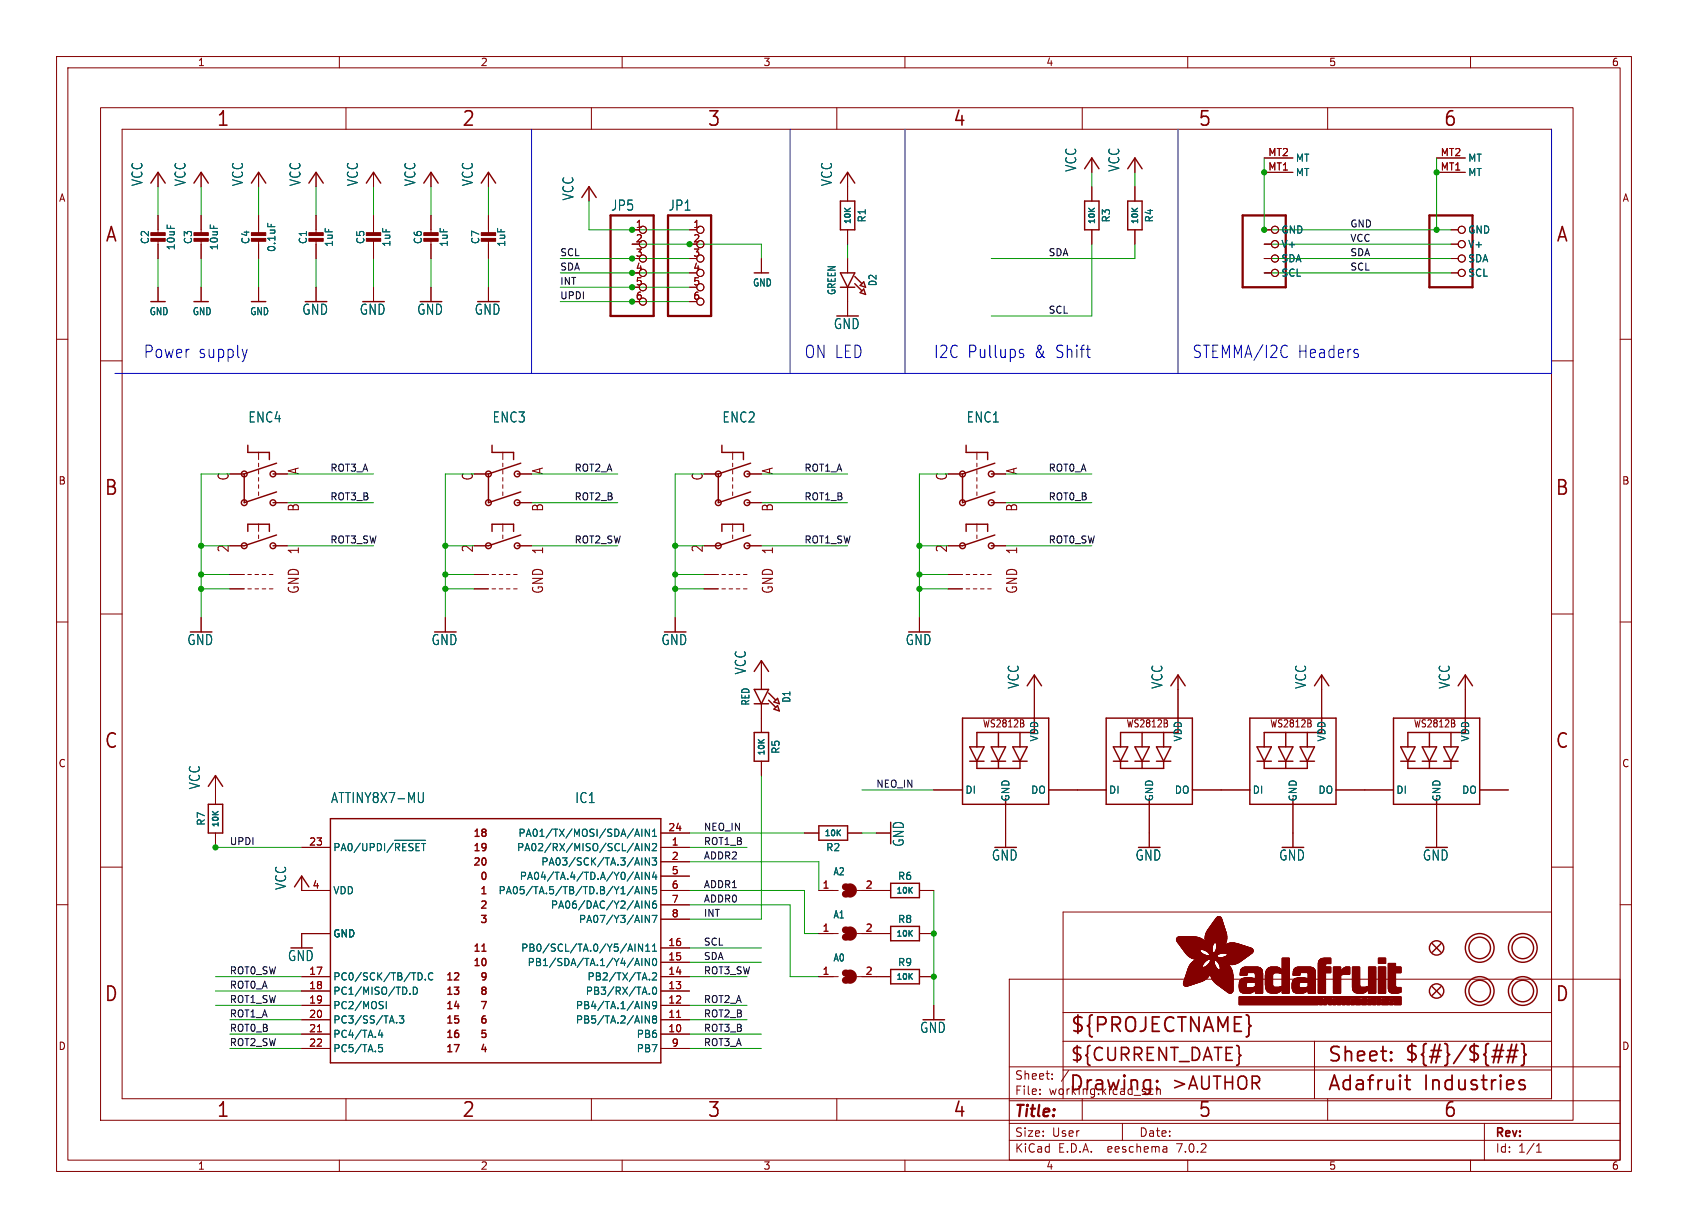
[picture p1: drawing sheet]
<svg xmlns="http://www.w3.org/2000/svg" width="298mm" height="217mm" viewBox="0 0 298 217" stroke-linecap="round" stroke-linejoin="round" font-family="sans-serif">
<defs><g id="words">
<g font-size="3.5" fill="#840000">
<text x="38.3" y="22.6">1</text>
<text x="81.7" y="22.6">2</text>
<text x="125" y="22.6">3</text>
<text x="168.4" y="22.6">4</text>
<text x="211.8" y="22.6">5</text>
<text x="255.2" y="22.6">6</text>
<text x="18.6" y="43.1">A</text>
<text x="275.1" y="43.1">A</text>
<text x="18.4" y="87.8">B</text>
<text x="275" y="87.8">B</text>
<text x="18.4" y="132.6">C</text>
<text x="275" y="132.6">C</text>
<text x="18.4" y="177.4">D</text>
<text x="275" y="177.4">D</text>
<text x="189.2" y="182.9">${PROJECTNAME}</text>
<text x="234.7" y="188.1">Sheet:</text>
<text x="248.3" y="188">${#}/${##}</text>
<text x="38.3" y="197.8">1</text>
<text x="81.7" y="197.8">2</text>
<text x="125" y="197.8">3</text>
<text x="168.4" y="197.8">4</text>
<text x="189" y="193.2">Drawing:</text>
<text x="211.8" y="197.8">5</text>
<text x="234.7" y="193.2">Adafruit</text>
<text x="251.7" y="193.2">Industries</text>
<text x="255.2" y="197.8">6</text>
</g>
<g font-size="3.2" fill="#840000">
<text x="189.2" y="188">${CURRENT_DATE}</text>
<text x="207" y="193">&gt;AUTHOR</text>
</g>
<g font-size="3" fill="#0000c2">
<text x="25.4" y="63.5">Power</text>
<text x="35" y="63.5">supply</text>
<text x="142.2" y="63.5">ON LED</text>
<text x="165.1" y="63.5">I2C Pullups</text>
<text x="182.8" y="63.5">&amp; Shift</text>
<text x="210.8" y="63.5">STEMMA/I2C</text>
<text x="229.4" y="63.5">Headers</text>
</g>
<text font-size="2.8" fill="#840000" x="179.4" y="198">Title:</text>
<g font-size="2.5" fill="#006464">
<text x="25.4" y="33" transform="rotate(-90 25.4 33)">VCC</text>
<text x="33" y="33" transform="rotate(-90 33 33)">VCC</text>
<text x="43.1" y="33" transform="rotate(-90 43.1 33)">VCC</text>
<text x="53.3" y="33" transform="rotate(-90 53.3 33)">VCC</text>
<text x="63.5" y="33" transform="rotate(-90 63.5 33)">VCC</text>
<text x="73.6" y="33" transform="rotate(-90 73.6 33)">VCC</text>
<text x="83.8" y="33" transform="rotate(-90 83.8 33)">VCC</text>
<text x="101.6" y="35.5" transform="rotate(-90 101.6 35.5)">VCC</text>
<text x="147.3" y="33" transform="rotate(-90 147.3 33)">VCC</text>
<text x="190.5" y="30.4" transform="rotate(-90 190.5 30.4)">VCC</text>
<text x="198.1" y="30.4" transform="rotate(-90 198.1 30.4)">VCC</text>
<text x="108" y="37.4">JP5</text>
<text x="118.2" y="37.4">JP1</text>
<text x="53.4" y="55.8">GND</text>
<text x="63.5" y="55.8">GND</text>
<text x="73.7" y="55.8">GND</text>
<text x="83.9" y="55.8">GND</text>
<text x="147.4" y="58.4">GND</text>
<text x="43.9" y="74.9">ENC4</text>
<text x="87" y="74.9">ENC3</text>
<text x="127.7" y="74.9">ENC2</text>
<text x="170.9" y="74.9">ENC1</text>
<text x="33.1" y="114.3">GND</text>
<text x="76.2" y="114.3">GND</text>
<text x="116.9" y="114.3">GND</text>
<text x="132" y="119.3" transform="rotate(-90 132 119.3)">VCC</text>
<text x="160.1" y="114.3">GND</text>
<text x="180.3" y="121.9" transform="rotate(-90 180.3 121.9)">VCC</text>
<text x="205.7" y="121.9" transform="rotate(-90 205.7 121.9)">VCC</text>
<text x="231.1" y="121.9" transform="rotate(-90 231.1 121.9)">VCC</text>
<text x="256.5" y="121.9" transform="rotate(-90 256.5 121.9)">VCC</text>
<text x="35.5" y="139.7" transform="rotate(-90 35.5 139.7)">VCC</text>
<text x="58.5" y="142.2">ATTINY8X7-MU</text>
<text x="101.6" y="142.2">IC1</text>
<text x="160" y="149.8" transform="rotate(-90 160 149.8)">GND</text>
<text x="175.3" y="152.4">GND</text>
<text x="200.7" y="152.4">GND</text>
<text x="226.1" y="152.4">GND</text>
<text x="251.5" y="152.4">GND</text>
<text x="50.8" y="157.4" transform="rotate(-90 50.8 157.4)">VCC</text>
<text x="50.8" y="170.1">GND</text>
<text x="162.6" y="182.8">GND</text>
</g>
<g font-size="2.5" fill="#840000">
<text x="40.6" y="85.1" transform="rotate(-90 40.6 85.1)">C</text>
<text x="53.1" y="84" transform="rotate(-90 53.1 84)">A</text>
<text x="83.8" y="85.1" transform="rotate(-90 83.8 85.1)">C</text>
<text x="96.2" y="84" transform="rotate(-90 96.2 84)">A</text>
<text x="124.5" y="85.1" transform="rotate(-90 124.5 85.1)">C</text>
<text x="136.9" y="84" transform="rotate(-90 136.9 84)">A</text>
<text x="167.6" y="85.1" transform="rotate(-90 167.6 85.1)">C</text>
<text x="180.1" y="84" transform="rotate(-90 180.1 84)">A</text>
<text x="53.1" y="90.6" transform="rotate(-90 53.1 90.6)">B</text>
<text x="96.2" y="90.6" transform="rotate(-90 96.2 90.6)">B</text>
<text x="136.9" y="90.6" transform="rotate(-90 136.9 90.6)">B</text>
<text x="180.1" y="90.6" transform="rotate(-90 180.1 90.6)">B</text>
<text x="40.6" y="97.8" transform="rotate(-90 40.6 97.8)">2</text>
<text x="53.1" y="98.1" transform="rotate(-90 53.1 98.1)">1</text>
<text x="83.8" y="97.8" transform="rotate(-90 83.8 97.8)">2</text>
<text x="96.2" y="98.1" transform="rotate(-90 96.2 98.1)">1</text>
<text x="124.5" y="97.8" transform="rotate(-90 124.5 97.8)">2</text>
<text x="136.9" y="98.1" transform="rotate(-90 136.9 98.1)">1</text>
<text x="167.6" y="97.8" transform="rotate(-90 167.6 97.8)">2</text>
<text x="180.1" y="98.1" transform="rotate(-90 180.1 98.1)">1</text>
<text x="53.1" y="105.1" transform="rotate(-90 53.1 105.1)">GND</text>
<text x="96.2" y="105.1" transform="rotate(-90 96.2 105.1)">GND</text>
<text x="136.9" y="105.1" transform="rotate(-90 136.9 105.1)">GND</text>
<text x="180.1" y="105.1" transform="rotate(-90 180.1 105.1)">GND</text>
</g>
<g font-size="2.1" fill="#840000">
<text x="179.4" y="191.1">Sheet:</text>
<text x="187.6" y="191.1">/</text>
<text x="179.4" y="193.8">File:</text>
<text x="185.5" y="193.8">working.kicad_sch</text>
<text x="179.4" y="201.2">Size:</text>
<text x="186" y="201.2">User</text>
<text x="201.4" y="201.2">Date:</text>
<text x="264.4" y="201.4">Rev:</text>
<text x="179.4" y="204">KiCad</text>
<text x="187.1" y="204">E.D.A.</text>
<text x="195.8" y="204">eeschema</text>
<text x="208.1" y="204">7.0.2</text>
<text x="264.4" y="204">Id:</text>
<text x="268.5" y="204">1/1</text>
</g>
<g font-size="1.8" fill="#840000">
<text x="35" y="11.8">1</text>
<text x="85" y="11.8">2</text>
<text x="135" y="11.8">3</text>
<text x="185" y="11.8">4</text>
<text x="235" y="11.8">5</text>
<text x="285" y="11.8">6</text>
<text x="10.4" y="35.8">A</text>
<text x="286.8" y="35.8">A</text>
<text x="10.3" y="85.8">B</text>
<text x="286.7" y="85.8">B</text>
<text x="173.7" y="128.8">WS2812B</text>
<text x="199.1" y="128.8">WS2812B</text>
<text x="224.5" y="128.8">WS2812B</text>
<text x="249.9" y="128.8">WS2812B</text>
<text x="10.3" y="135.8">C</text>
<text x="286.7" y="135.8">C</text>
<text x="83.6" y="148.3">18</text>
<text x="83.6" y="150.8">19</text>
<text x="83.6" y="153.4">20</text>
<text x="84.8" y="155.9">0</text>
<text x="84.8" y="158.4">1</text>
<text x="84.8" y="161">2</text>
<text x="84.8" y="163.5">3</text>
<text x="78.7" y="173.7">12</text>
<text x="83.6" y="171.1">10</text>
<text x="83.6" y="168.6">11</text>
<text x="84.8" y="173.7">9</text>
<text x="78.7" y="176.2">13</text>
<text x="78.7" y="178.8">14</text>
<text x="84.8" y="178.8">7</text>
<text x="84.8" y="176.2">8</text>
<text x="10.3" y="185.8">D</text>
<text x="78.7" y="181.3">15</text>
<text x="78.7" y="183.8">16</text>
<text x="84.8" y="183.8">5</text>
<text x="84.8" y="181.3">6</text>
<text x="286.7" y="185.8">D</text>
<text x="78.7" y="186.4">17</text>
<text x="84.8" y="186.4">4</text>
<text x="35" y="207">1</text>
<text x="85" y="207">2</text>
<text x="135" y="207">3</text>
<text x="185" y="207">4</text>
<text x="235" y="207">5</text>
<text x="285" y="207">6</text>
</g>
<g font-size="1.8" fill="#a90000">
<text x="224.2" y="27.7">MT2</text>
<text x="254.7" y="27.7">MT2</text>
<text x="224.2" y="30.2">MT1</text>
<text x="254.7" y="30.2">MT1</text>
<text x="112.4" y="40.4">1</text>
<text x="122.5" y="40.4">1</text>
<text x="112.4" y="42.9">2</text>
<text x="112.4" y="45.5">3</text>
<text x="122.5" y="42.9">2</text>
<text x="122.5" y="45.5">3</text>
<text x="112.4" y="48">4</text>
<text x="112.4" y="50.5">5</text>
<text x="112.4" y="53.1">6</text>
<text x="122.5" y="48">4</text>
<text x="122.5" y="50.5">5</text>
<text x="122.5" y="53.1">6</text>
<text x="54.6" y="149.6">23</text>
<text x="118.1" y="147.1">24</text>
<text x="118.7" y="149.6">1</text>
<text x="118.7" y="152.1">2</text>
<text x="118.7" y="154.7">5</text>
<text x="55.2" y="157.2">4</text>
<text x="118.7" y="157.2">6</text>
<text x="118.7" y="159.8">7</text>
<text x="145.4" y="157.2">1</text>
<text x="153" y="157.2">2</text>
<text x="118.1" y="167.4">16</text>
<text x="118.7" y="162.3">8</text>
<text x="145.4" y="164.8">1</text>
<text x="153" y="164.8">2</text>
<text x="54.6" y="172.5">17</text>
<text x="118.1" y="172.5">14</text>
<text x="118.1" y="169.9">15</text>
<text x="145.4" y="172.5">1</text>
<text x="153" y="172.5">2</text>
<text x="54.6" y="175">18</text>
<text x="54.6" y="177.5">19</text>
<text x="118.1" y="177.5">12</text>
<text x="118.1" y="175">13</text>
<text x="54.6" y="180.1">20</text>
<text x="54.6" y="182.6">21</text>
<text x="54.6" y="185.2">22</text>
<text x="118.1" y="182.6">10</text>
<text x="118.1" y="180.1">11</text>
<text x="118.7" y="185.2">9</text>
</g>
<g font-size="1.8" fill="#006464">
<text x="229.1" y="28.8">MT</text>
<text x="259.6" y="28.8">MT</text>
<text x="229.1" y="31.3">MT</text>
<text x="259.6" y="31.3">MT</text>
<text x="153.2" y="39.4" transform="rotate(-90 153.2 39.4)">R1</text>
<text x="196.4" y="39.4" transform="rotate(-90 196.4 39.4)">R3</text>
<text x="204" y="39.4" transform="rotate(-90 204 39.4)">R4</text>
<text x="226.6" y="41.5">GND</text>
<text x="259.6" y="41.5">GND</text>
<text x="26.5" y="43.2" transform="rotate(-90 26.5 43.2)">C2</text>
<text x="31.1" y="44.3" transform="rotate(-90 31.1 44.3)">10uF</text>
<text x="34.1" y="43.2" transform="rotate(-90 34.1 43.2)">C3</text>
<text x="38.7" y="44.3" transform="rotate(-90 38.7 44.3)">10uF</text>
<text x="44.3" y="43.2" transform="rotate(-90 44.3 43.2)">C4</text>
<text x="48.8" y="44.6" transform="rotate(-90 48.8 44.6)">0.1uF</text>
<text x="54.4" y="43.2" transform="rotate(-90 54.4 43.2)">C1</text>
<text x="59" y="43.7" transform="rotate(-90 59 43.7)">1uF</text>
<text x="64.6" y="43.2" transform="rotate(-90 64.6 43.2)">C5</text>
<text x="69.2" y="43.7" transform="rotate(-90 69.2 43.7)">1uF</text>
<text x="74.7" y="43.2" transform="rotate(-90 74.7 43.2)">C6</text>
<text x="79.3" y="43.7" transform="rotate(-90 79.3 43.7)">1uF</text>
<text x="84.9" y="43.2" transform="rotate(-90 84.9 43.2)">C7</text>
<text x="89.5" y="43.7" transform="rotate(-90 89.5 43.7)">1uF</text>
<text x="226.6" y="44">V+</text>
<text x="226.6" y="46.5">SDA</text>
<text x="259.6" y="44">V+</text>
<text x="259.6" y="46.5">SDA</text>
<text x="133.1" y="50.8">GND</text>
<text x="147.9" y="52.2" transform="rotate(-90 147.9 52.2)">GREEN</text>
<text x="155.1" y="50.7" transform="rotate(-90 155.1 50.7)">D2</text>
<text x="226.6" y="49.1">SCL</text>
<text x="259.6" y="49.1">SCL</text>
<text x="26.4" y="55.9">GND</text>
<text x="34" y="55.9">GND</text>
<text x="44.2" y="55.9">GND</text>
<text x="132.7" y="124.8" transform="rotate(-90 132.7 124.8)">RED</text>
<text x="139.9" y="124.3" transform="rotate(-90 139.9 124.3)">D1</text>
<text x="183.7" y="131.3" transform="rotate(-90 183.7 131.3)">VDD</text>
<text x="209.1" y="131.3" transform="rotate(-90 209.1 131.3)">VDD</text>
<text x="234.5" y="131.3" transform="rotate(-90 234.5 131.3)">VDD</text>
<text x="259.9" y="131.3" transform="rotate(-90 259.9 131.3)">VDD</text>
<text x="138" y="133.4" transform="rotate(-90 138 133.4)">R5</text>
<text x="170.7" y="140.5">DI</text>
<text x="178.6" y="141.7" transform="rotate(-90 178.6 141.7)">GND</text>
<text x="182.2" y="140.5">DO</text>
<text x="196.1" y="140.5">DI</text>
<text x="204" y="141.7" transform="rotate(-90 204 141.7)">GND</text>
<text x="207.6" y="140.5">DO</text>
<text x="221.5" y="140.5">DI</text>
<text x="229.4" y="141.7" transform="rotate(-90 229.4 141.7)">GND</text>
<text x="233" y="140.5">DO</text>
<text x="246.9" y="140.5">DI</text>
<text x="254.8" y="141.7" transform="rotate(-90 254.8 141.7)">GND</text>
<text x="258.4" y="140.5">DO</text>
<text x="36.4" y="146.1" transform="rotate(-90 36.4 146.1)">R7</text>
<text x="91.5" y="148.1">PA01/TX/MOSI/SDA/AIN1</text>
<text x="58.9" y="151.3">PA0/UPDI/~{RESET}</text>
<text x="91.3" y="150.7">PA02/RX/MISO/SCL/AIN2</text>
<text x="91.8" y="155.8">PA04/TA.4/TD.A/Y0/AIN4</text>
<text x="95.6" y="153.2">PA03/SCK/TA.3/AIN3</text>
<text x="146" y="150.7">R2</text>
<text x="147.3" y="155">A2</text>
<text x="158.7" y="155.8">R6</text>
<text x="58.9" y="158.3">VDD</text>
<text x="88" y="158.3">PA05/TA.5/TB/TD.B/Y1/AIN5</text>
<text x="97.3" y="160.8">PA06/DAC/Y2/AIN6</text>
<text x="58.9" y="165.9">GND</text>
<text x="102.2" y="163.4">PA07/Y3/AIN7</text>
<text x="147.3" y="162.6">A1</text>
<text x="158.7" y="163.4">R8</text>
<text x="58.9" y="173.5">PC0/SCK/TB/TD.C</text>
<text x="92" y="168.5">PB0/SCL/TA.0/Y5/AIN11</text>
<text x="93.2" y="171">PB1/SDA/TA.1/Y4/AIN0</text>
<text x="103.7" y="173.5">PB2/TX/TA.2</text>
<text x="147.3" y="170.2">A0</text>
<text x="158.7" y="171">R9</text>
<text x="58.9" y="176.1">PC1/MISO/TD.D</text>
<text x="58.9" y="178.6">PC2/MOSI</text>
<text x="101.7" y="178.6">PB4/TA.1/AIN9</text>
<text x="103.4" y="176.1">PB3/RX/TA.0</text>
<text x="58.9" y="181.2">PC3/SS/TA.3</text>
<text x="58.9" y="183.7">PC4/TA.4</text>
<text x="101.7" y="181.2">PB5/TA.2/AIN8</text>
<text x="112.5" y="183.7">PB6</text>
<text x="58.9" y="186.2">PC5/TA.5</text>
<text x="112.5" y="186.2">PB7</text>
</g>
<g font-size="1.7" fill="#0f0f0f">
<text x="238.8" y="40.3">GND</text>
<text x="99.1" y="45.4">SCL</text>
<text x="99.1" y="47.9">SDA</text>
<text x="185.4" y="45.4">SDA</text>
<text x="238.8" y="47.9">SCL</text>
<text x="238.8" y="42.8">VCC</text>
<text x="238.8" y="45.4">SDA</text>
<text x="99.1" y="53">UPDI</text>
<text x="99.1" y="50.5">INT</text>
<text x="185.4" y="55.5">SCL</text>
<text x="58.4" y="83.5">ROT3_A</text>
<text x="101.6" y="83.5">ROT2_A</text>
<text x="142.2" y="83.5">ROT1_A</text>
<text x="185.4" y="83.5">ROT0_A</text>
<text x="58.4" y="88.6">ROT3_B</text>
<text x="101.6" y="88.6">ROT2_B</text>
<text x="142.2" y="88.6">ROT1_B</text>
<text x="185.4" y="88.6">ROT0_B</text>
<text x="58.4" y="96.2">ROT3_SW</text>
<text x="101.6" y="96.2">ROT2_SW</text>
<text x="142.2" y="96.2">ROT1_SW</text>
<text x="185.4" y="96.2">ROT0_SW</text>
<text x="154.9" y="139.4">NEO_IN</text>
<text x="40.6" y="149.5">UPDI</text>
<text x="124.5" y="149.5">ROT1_B</text>
<text x="124.5" y="147">NEO_IN</text>
<text x="124.5" y="152.1">ADDR2</text>
<text x="124.5" y="157.1">ADDR1</text>
<text x="124.5" y="159.7">ADDR0</text>
<text x="124.5" y="162.2">INT</text>
<text x="124.5" y="167.3">SCL</text>
<text x="40.6" y="172.4">ROT0_SW</text>
<text x="124.5" y="172.4">ROT3_SW</text>
<text x="124.5" y="169.8">SDA</text>
<text x="40.6" y="180">ROT1_A</text>
<text x="40.6" y="174.9">ROT0_A</text>
<text x="40.6" y="177.5">ROT1_SW</text>
<text x="124.5" y="180">ROT2_B</text>
<text x="124.5" y="177.5">ROT2_A</text>
<text x="40.6" y="182.5">ROT0_B</text>
<text x="40.6" y="185.1">ROT2_SW</text>
<text x="124.5" y="185.1">ROT3_A</text>
<text x="124.5" y="182.5">ROT3_B</text>
</g>
<g font-size="1.4" fill="#006464">
<text x="150.6" y="39.7" transform="rotate(-90 150.6 39.7)">10K</text>
<text x="193.8" y="39.7" transform="rotate(-90 193.8 39.7)">10K</text>
<text x="201.4" y="39.7" transform="rotate(-90 201.4 39.7)">10K</text>
<text x="135.4" y="133.7" transform="rotate(-90 135.4 133.7)">10K</text>
<text x="38.9" y="146.4" transform="rotate(-90 38.9 146.4)">10K</text>
<text x="145.7" y="148.1">10K</text>
<text x="158.4" y="158.2">10K</text>
<text x="158.4" y="165.9">10K</text>
<text x="158.4" y="173.5">10K</text>
</g>
</g></defs>
<g fill="none" stroke="#840000" stroke-width=".18">
<path d="M10 10h278.5v197.2h-278.5zM12 12h274.5v193.2h-274.5zM17.8 19h260.3v179.1h-260.3zM60 10v2M61.2 19v3.9M104.6 19v3.9M110 10v2M148 19v3.9M160 10v2M191.3 19v3.9M210 10v2M234.7 19v3.9"/>
<path d="M260 10v2M21.6 22.9h252.7v171.4h-252.7zM27.9 30.5v2.5M27.9 38.1v3.3M35.6 30.5v2.5M35.6 38.1v3.3M45.7 30.5v2.5M45.7 38.1v3.3M55.9 30.5v2.5M55.9 38.1v3.3M66 30.5v2.5M66 38.1v3.3"/>
<path d="M76.2 30.5v2.5M76.2 38.1v3.3M86.4 30.5v2.5M86.4 38.1v3.3M104.1 33v2.6M149.9 30.5v5.1M193 27.9v2.6M193 33v2.6M200.7 27.9v2.6M200.7 33v2.6M223.5 30.5h5.1M223.5 27.9h5.1"/>
<path d="M254 30.5h5.1M254 27.9h5.1M10 60h2M27.9 42.4v3.3M27.9 50.8v2.5M35.6 42.4v3.3M35.6 50.8v2.5M45.7 42.4v3.3M45.7 50.8v2.5M55.9 42.4v3.3M55.9 50.8v2.5M66 42.4v3.3"/>
<path d="M66 50.8v2.5M76.2 42.4v3.3M76.2 50.8v2.5M86.4 42.4v3.3M86.4 50.8v2.5M111.8 40.6h1.2M111.8 43.2h1.2M111.8 45.7h1.2M111.8 48.3h1.2M111.8 50.8h1.2M111.8 53.3h1.2M121.9 40.6h1.3"/>
<path d="M121.9 43.2h1.3M121.9 45.7h1.3M121.9 48.3h1.3M121.9 50.8h1.3M121.9 53.3h1.3M134.6 45.7v2.6M149.9 40.6v2.6M149.9 45.7v2.6M149.9 50.8v5.1M193 40.6v2.6M200.7 40.6v2.6M223.5 40.6h1.3"/>
<path d="M223.5 43.2h1.3M223.5 45.7h1.3M223.5 48.3h1.3M256.5 40.6h1.3M256.5 43.2h1.3M256.5 45.7h1.3M256.5 48.3h1.3M286.5 60h2M17.8 63.8h3.8M274.3 63.8h3.8M40.6 96.5h2.6M40.6 83.8h2.6"/>
<path d="M45.7 80v1.3M45.7 81.9v.6M45.7 83.2v.6M45.7 84.5v.6M45.7 85.7v.7M45.7 87v.6M45.7 92.7v1.3M45.7 94.6v.6M48.3 96.5h2.5M48.3 83.8h2.5M48.3 88.9h2.5M83.8 96.5h2.6"/>
<path d="M83.8 83.8h2.6M88.9 80v1.3M88.9 81.9v.6M88.9 83.2v.6M88.9 84.5v.6M88.9 85.7v.7M88.9 87v.6M88.9 92.7v1.3M88.9 94.6v.6M91.4 96.5h2.6M91.4 83.8h2.6M91.4 88.9h2.6"/>
<path d="M124.5 96.5h2.5M124.5 83.8h2.5M129.5 80v1.3M129.5 81.9v.6M129.5 83.2v.6M129.5 84.5v.6M129.5 85.7v.7M129.5 87v.6M129.5 92.7v1.3M129.5 94.6v.6M132.1 96.5h2.5M132.1 83.8h2.5"/>
<path d="M132.1 88.9h2.5M167.6 96.5h2.6M167.6 83.8h2.6M172.7 80v1.3M172.7 81.9v.6M172.7 83.2v.6M172.7 84.5v.6M172.7 85.7v.7M172.7 87v.6M172.7 92.7v1.3M172.7 94.6v.6M175.3 96.5h2.5"/>
<path d="M175.3 83.8h2.5M175.3 88.9h2.5M10 110h2M17.8 108.6h3.8M35.6 109.2v2.6M40.6 104.1h2.6M40.6 101.6h2.6M43.8 104.1h.6M43.8 101.6h.6M45.1 104.1h.6M45.1 101.6h.6M46.4 104.1h.6"/>
<path d="M46.4 101.6h.6M47.6 104.1h.7M47.6 101.6h.7M78.7 109.2v2.6M83.8 104.1h2.6M83.8 101.6h2.6M87 104.1h.6M87 101.6h.6M88.3 104.1h.6M88.3 101.6h.6M89.5 104.1h.7M89.5 101.6h.7"/>
<path d="M90.8 104.1h.6M90.8 101.6h.6M119.4 109.2v2.6M124.5 104.1h2.5M124.5 101.6h2.5M127.6 104.1h.7M127.6 101.6h.7M128.9 104.1h.6M128.9 101.6h.6M130.2 104.1h.6M130.2 101.6h.6M131.4 104.1h.7"/>
<path d="M131.4 101.6h.7M134.6 116.8v5.1M162.6 109.2v2.6M167.6 104.1h2.6M167.6 101.6h2.6M170.8 104.1h.6M170.8 101.6h.6M172.1 104.1h.6M172.1 101.6h.6M173.4 104.1h.6M173.4 101.6h.6M174.6 104.1h.7"/>
<path d="M174.6 101.6h.7M182.9 119.4v7.6M208.3 119.4v7.6M233.7 119.4v7.6M259.1 119.4v7.6M274.3 108.6h3.8M286.5 110h2M38.1 137.2v5M134.6 124.5v5M134.6 134.6v2.6M165.1 139.7h5.1M181 128v.4"/>
<path d="M185.4 139.7h10.2M206.4 128v.4M210.8 139.7h10.2M231.8 128v.4M236.2 139.7h10.2M257.2 128v.4M261.6 139.7h5.1M10 160h2M17.8 153.4h3.8M38.1 147.3v2.6M53.3 149.9h5.1M53.3 154.9v2.6h5.1"/>
<path d="M116.8 149.9h5.1M116.8 152.4h5.1M116.8 147.3h5.1M116.8 157.5h5.1M116.8 154.9h5.1M142.2 147.3h2.6M144.8 157.5h3.4M149.9 147.3h2.5M151.5 157.5h6M154.9 147.3h2.6M162.6 157.5h2.5M177.8 142.2v7.7"/>
<path d="M203.2 142.2v7.7M228.6 142.2v7.7M254 142.2v7.7M274.3 153.4h3.8M286.5 160h2M53.3 177.8h5.1M53.3 175.3h5.1M53.3 172.7h5.1M58.4 165.1h-5.1v2.5M116.8 160h5.1M116.8 177.8h5.1M116.8 175.3h5.1"/>
<path d="M116.8 172.7h5.1M116.8 170.2h5.1M116.8 167.6h5.1M116.8 162.6h5.1M144.8 172.7h3.4M144.8 165.1h3.4M151.5 172.7h6M151.5 165.1h6M162.6 172.7h2.5M162.6 165.1h2.5M165.1 177.8v2.5M178.4 173.2h108.1v32h-108.1z"/>
<path d="M188 179.1h86.3M274.3 161.3h-86.3v33M53.3 182.9h5.1M53.3 180.3h5.1M53.3 185.4h5.1M61.2 194.3v3.8M104.6 194.3v3.8M116.8 182.9h5.1M116.8 180.3h5.1M116.8 185.4h5.1M148 194.3v3.8M178.4 198.7h108.1"/>
<path d="M178.4 194.7h108.1M178.4 188.7h108.1M183.9 193.4v.2M183.9 192.6v.2M186 190.7v.2M186 189.9v.2M188 184.1h86.3M188 189.2h86.3M191.3 194.3v3.8M198.4 198.7v3M203.7 192.6h.2M203.9 193.5l-.2 .1"/>
<path d="M204.5 192.1v1.5M204.5 192.7l.2-.1h.4l.1 1M232.4 184.1v10.2M234.7 194.3v3.8M262.5 198.7v6.5M60 205.2v2M110 205.2v2M160 205.2v2M178.4 201.7h108.1M206.1 202.8l.2 .2v.8M206.3 203.7l-.5 .1M206.3 203.1l-.5 .1"/>
<path d="M210 205.2v2M260 205.2v2M271.7 203.8h.8M271.7 202.7l.4-.4v1.5"/>
<circle cx="113.7" cy="43.2" r=".63"/>
<circle cx="113.7" cy="45.7" r=".63"/>
<circle cx="113.7" cy="53.3" r=".63"/>
<circle cx="113.7" cy="50.8" r=".63"/>
<circle cx="113.7" cy="48.3" r=".63"/>
<circle cx="113.7" cy="40.6" r=".63"/>
<circle cx="123.8" cy="40.6" r=".63"/>
<circle cx="123.8" cy="43.2" r=".63"/>
<circle cx="123.8" cy="45.7" r=".63"/>
<circle cx="123.8" cy="48.3" r=".63"/>
<circle cx="123.8" cy="50.8" r=".63"/>
<circle cx="123.8" cy="53.3" r=".63"/>
<circle cx="225.4" cy="40.6" r=".63"/>
<circle cx="225.4" cy="48.3" r=".63"/>
<circle cx="225.4" cy="43.2" r=".63"/>
<circle cx="225.4" cy="45.7" r=".63"/>
<circle cx="258.4" cy="40.6" r=".63"/>
<circle cx="258.4" cy="43.2" r=".63"/>
<circle cx="258.4" cy="45.7" r=".63"/>
<circle cx="258.4" cy="48.3" r=".63"/>
</g>
<g fill="none" stroke="#840000" stroke-width=".25">
<path d="M26.7 32.4l1.2-1.9 1.3 1.9M34.3 32.4l1.3-1.9 1.2 1.9M44.4 32.4l1.3-1.9 1.3 1.9M54.6 32.4l1.3-1.9 1.2 1.9M64.8 32.4l1.2-1.9 1.3 1.9M74.9 32.4l1.3-1.9 1.3 1.9M85.1 32.4l1.3-1.9 1.2 1.9M102.9 34.9l1.2-1.9 1.3 1.9M148.6 32.4l1.3-1.9 1.2 1.9M148.6 35.6h2.5v5h-2.5zM191.8 35.6h2.5v5h-2.5zM191.8 29.8l1.2-1.9 1.3 1.9"/>
<path d="M199.4 29.8l1.3-1.9 1.2 1.9M199.4 35.6h2.5v5h-2.5zM26.7 53.3h2.5M34.3 53.3h2.5M44.4 53.3h2.6M133.3 48.3h2.6M148.6 48.3h2.5l-1.2 2.5zM148.6 50.8h2.5M151.1 48.9l1.3 1.3M151.1 50.2l1.3 1.2M152.1 50.5l.6-.7 .3 1zM152.1 51.8l.6-.7 .3 1z"/>
<path d="M43.8 78.7v1.3h3.8v1.3M87 78.7v1.3h3.8v1.3M127.6 78.7v1.3h3.8v1.3M170.8 78.7v1.3h3.8v1.3M43.8 94v-1.3h3.8v1.3M48.9 94.6l-5.7 1.9M48.9 81.9l-5.7 1.9v5.1l5.7-1.9M87 94v-1.3h3.8v1.3M92.1 94.6l-5.7 1.9M92.1 81.9l-5.7 1.9v5.1l5.7-1.9M127.6 94v-1.3h3.8v1.3M132.7 94.6l-5.7 1.9"/>
<path d="M132.7 81.9l-5.7 1.9v5.1l5.7-1.9M170.8 94v-1.3h3.8v1.3M175.9 81.9l-5.7 1.9v5.1l5.7-1.9M175.9 94.6l-5.7 1.9M133.3 118.7l1.3-1.9 1.3 1.9M36.8 139.1l1.3-1.9 1.3 1.9M133.3 129.5h2.6v5.1h-2.6zM133.3 121.9h2.6l-1.3 2.6zM133.3 124.5h2.6M135.9 122.6l1.3 1.2M135.9 123.8l1.3 1.3M136.8 124.1l.7-.6 .3 1z"/>
<path d="M136.8 125.4l.7-.6 .3 .9zM170.2 127h15.2v15.2h-15.2zM171.4 134.6h2.6M171.4 132.1h2.6l-1.3 2.5zM172.7 134.6v1.3h7.6v-1.3M175.3 134.6h2.5M175.3 132.1h2.5l-1.3 2.5zM176.5 129.5v2.6M176.5 134.6v1.3M179.1 134.6h2.5M179.1 132.1h2.5l-1.3 2.5zM180.3 129.5v2.6"/>
<path d="M181.6 121.3l1.3-1.9 1.2 1.9M182.9 129.5h-10.2v2.6M195.6 127h15.2v15.2h-15.2zM196.8 134.6h2.6M196.8 132.1h2.6l-1.3 2.5zM198.1 134.6v1.3h7.6v-1.3M200.7 134.6h2.5M200.7 132.1h2.5l-1.3 2.5zM201.9 129.5v2.6M201.9 134.6v1.3M204.5 134.6h2.5M204.5 132.1h2.5l-1.3 2.5z"/>
<path d="M205.7 129.5v2.6M207 121.3l1.3-1.9 1.2 1.9M208.3 129.5h-10.2v2.6M221 127h15.2v15.2h-15.2zM222.2 134.6h2.6M222.2 132.1h2.6l-1.3 2.5zM223.5 134.6v1.3h7.6v-1.3M226.1 134.6h2.5M226.1 132.1h2.5l-1.3 2.5zM227.3 129.5v2.6M227.3 134.6v1.3M229.9 134.6h2.5"/>
<path d="M229.9 132.1h2.5l-1.3 2.5zM231.1 129.5v2.6M232.4 121.3l1.3-1.9 1.2 1.9M233.7 129.5h-10.2v2.6M246.4 127h15.2v15.2h-15.2zM247.6 134.6h2.6M247.6 132.1h2.6l-1.3 2.5zM248.9 134.6v1.3h7.6v-1.3M251.5 134.6h2.5M251.5 132.1h2.5l-1.3 2.5zM252.7 129.5v2.6M252.7 134.6v1.3"/>
<path d="M255.3 134.6h2.5M255.3 132.1h2.5l-1.3 2.5zM256.5 129.5v2.6M257.8 121.3l1.3-1.9 1.2 1.9M259.1 129.5h-10.2v2.6M36.8 142.2h2.6v5.1h-2.6zM52.1 156.8l1.2-1.9 1.3 1.9M58.4 144.8h58.4v43.2h-58.4zM144.8 146h5.1v2.6h-5.1zM157.5 156.2h5.1v2.5h-5.1zM85.2 168.2h.7M157.5 163.8h5.1v2.6h-5.1z"/>
<path d="M157.5 171.4h5.1v2.6h-5.1zM253.2 166.9l1.6 1.5M253.2 174.5l1.6 1.5M254.8 166.9l-1.6 1.5M254.8 174.5l-1.6 1.5"/>
<circle cx="43.2" cy="96.5" r=".51"/>
<circle cx="43.2" cy="83.8" r=".51"/>
<circle cx="43.2" cy="88.9" r=".51"/>
<circle cx="48.3" cy="83.8" r=".51"/>
<circle cx="48.3" cy="96.5" r=".51"/>
<circle cx="48.3" cy="88.9" r=".51"/>
<circle cx="86.4" cy="88.9" r=".51"/>
<circle cx="86.4" cy="83.8" r=".51"/>
<circle cx="86.4" cy="96.5" r=".51"/>
<circle cx="91.4" cy="88.9" r=".51"/>
<circle cx="91.4" cy="83.8" r=".51"/>
<circle cx="91.4" cy="96.5" r=".51"/>
<circle cx="127" cy="83.8" r=".51"/>
<circle cx="127" cy="88.9" r=".51"/>
<circle cx="127" cy="96.5" r=".51"/>
<circle cx="132.1" cy="83.8" r=".51"/>
<circle cx="132.1" cy="88.9" r=".51"/>
<circle cx="132.1" cy="96.5" r=".51"/>
<circle cx="170.2" cy="96.5" r=".51"/>
<circle cx="170.2" cy="88.9" r=".51"/>
<circle cx="170.2" cy="83.8" r=".51"/>
<circle cx="175.3" cy="83.8" r=".51"/>
<circle cx="175.3" cy="96.5" r=".51"/>
<circle cx="175.3" cy="88.9" r=".51"/>
<circle cx="254" cy="167.6" r="1.27"/>
<circle cx="254" cy="175.3" r="1.27"/>
<circle cx="261.6" cy="175.3" r="2.54"/>
<circle cx="261.6" cy="167.6" r="2.54"/>
<circle cx="261.6" cy="175.3" r="1.9"/>
<circle cx="261.6" cy="167.6" r="1.9"/>
<circle cx="269.2" cy="175.3" r="2.54"/>
<circle cx="269.2" cy="167.6" r="2.54"/>
<circle cx="269.2" cy="175.3" r="1.9"/>
<circle cx="269.2" cy="167.6" r="1.9"/>
</g>
<g fill="#840000" stroke="#840000" stroke-width=".18">
<path d="M44.4 42.2h2.6v.5h-2.6z"/>
<path d="M44.4 41.1h2.6v.6h-2.6z"/>
<path d="M208 166.3h4.8z"/>
<path d="M208 166.2l4.8 .1z"/>
<path d="M208 166.2h4.8z"/>
<path d="M208 166.2h4.7z"/>
<path d="M208 166.1l4.7 .1z"/>
<path d="M208 166.1h4.6z"/>
<path d="M208 166l4.5 .1z"/>
<path d="M208 166h4.5z"/>
<path d="M208 166.4h4.9z"/>
<path d="M208 166.3l4.9 .1z"/>
<path d="M208 166h4.4z"/>
<path d="M208 165.9l4.4 .1z"/>
<path d="M208.1 166.4l4.9 .1z"/>
<path d="M208.1 165.9h4.2z"/>
<path d="M208.1 166.5h4.9z"/>
<path d="M208.1 165.9h4.1z"/>
<path d="M208.1 165.8l4 .1z"/>
<path d="M208.1 166.6h5z"/>
<path d="M208.1 166.5l4.9 .1z"/>
<path d="M208.1 165.8h3.9z"/>
<path d="M208.2 166.6h4.9z"/>
<path d="M208.2 165.8h3.6z"/>
<path d="M208.2 166.6l4.9 .1z"/>
<path d="M208.2 165.7l3.5 .1z"/>
<path d="M208.2 166.7h5z"/>
<path d="M208.2 166.7h4.9z"/>
<path d="M208.3 166.7l4.9 .1z"/>
<path d="M208.3 165.7h3.3z"/>
<path d="M208.3 166.8h6.3z"/>
<path d="M208.3 166.8h4.9z"/>
<path d="M208.3 166.8l6.3 .1z"/>
<path d="M208.4 166.9h6.2z"/>
<path d="M208.4 167h6.1z"/>
<path d="M208.4 166.9l6.1 .1z"/>
<path d="M208.4 165.7h2.8z"/>
<path d="M208.5 167h6z"/>
<path d="M208.5 167l6 .1z"/>
<path d="M208.6 167.1h5.9z"/>
<path d="M208.6 167.1l5.8 .1z"/>
<path d="M208.6 167.2h5.8z"/>
<path d="M208.7 167.2l5.7 .1z"/>
<path d="M208.7 167.3h5.7z"/>
<path d="M208.7 167.3l5.7 .1z"/>
<path d="M208.8 167.4h5.6z"/>
<path d="M208.8 167.5h5.5z"/>
<path d="M208.8 167.4l5.5 .1z"/>
<path d="M208.9 167.5l5.4 .1z"/>
<path d="M208.9 167.6h5.4z"/>
<path d="M208.9 167.6l5.4 .1z"/>
<path d="M209 167.7h5.3z"/>
<path d="M209 167.7l5.3 .1z"/>
<path d="M209 167.8h5.3z"/>
<path d="M209.1 167.8h5.2z"/>
<path d="M209.1 167.8l5.2 .1z"/>
<path d="M209.1 167.9h5.2z"/>
<path d="M209.2 167.9l3.1 .1z"/>
<path d="M209.2 168h3z"/>
<path d="M209.2 174.1h1.8z"/>
<path d="M209.2 174l1.8 .1z"/>
<path d="M209.2 174h2z"/>
<path d="M209.2 174h2.1z"/>
<path d="M209.2 173.9l2.1 .1z"/>
<path d="M209.2 173.9h2.3z"/>
<path d="M209.2 173.9h2.4z"/>
<path d="M209.2 173.8l2.4 .1z"/>
<path d="M209.2 173.8h2.6z"/>
<path d="M209.2 168l3 .1z"/>
<path d="M209.3 174.1l1.4 .1z"/>
<path d="M209.3 174.1h1.5z"/>
<path d="M209.3 173.8h2.6z"/>
<path d="M209.3 173.7l2.6 .1z"/>
<path d="M209.3 173.7h2.8z"/>
<path d="M209.3 168.1h2.9z"/>
<path d="M209.3 174.2h1.2z"/>
<path d="M209.3 174.2h1.3z"/>
<path d="M209.3 173.7h2.9z"/>
<path d="M209.3 173.6l3 .1z"/>
<path d="M209.3 173.6h3.1z"/>
<path d="M209.3 173.6h3.2z"/>
<path d="M209.3 168.1l2.9 .1z"/>
<path d="M209.3 174.2l1.1 .1z"/>
<path d="M209.3 173.5l3.3 .1z"/>
<path d="M209.3 173.5h3.3z"/>
<path d="M209.3 173.4l3.4 .1z"/>
<path d="M209.3 173.4h3.5z"/>
<path d="M209.3 168.2h2.9z"/>
<path d="M209.4 174.3h.9z"/>
<path d="M209.4 173.4h3.4z"/>
<path d="M209.4 174.3h.8z"/>
<path d="M209.4 173.3l3.5 .1z"/>
<path d="M209.4 173.3h3.5z"/>
<path d="M209.4 173.3h3.6z"/>
<path d="M209.4 173.2l3.7 .1z"/>
<path d="M209.4 168.3h2.8z"/>
<path d="M209.4 168.2l2.8 .1z"/>
<path d="M209.4 174.3l.7 .1z"/>
<path d="M209.4 173.2h3.7z"/>
<path d="M209.4 173.2h3.8z"/>
<path d="M209.4 173.1l3.8 .1z"/>
<path d="M209.4 173.1h3.9z"/>
<path d="M209.5 173.1h3.8z"/>
<path d="M209.5 173l3.8 .1z"/>
<path d="M209.5 168.3l2.8 .1z"/>
<path d="M209.5 174.4h.5z"/>
<path d="M209.5 173h3.9z"/>
<path d="M209.5 172.9l4 .1z"/>
<path d="M209.5 168.4h2.8z"/>
<path d="M209.5 172.9h4z"/>
<path d="M209.5 172.8l4.1 .1z"/>
<path d="M209.5 172.8h4.1z"/>
<path d="M209.5 168.4l2.9 .1z"/>
<path d="M209.6 172.8h4z"/>
<path d="M209.6 172.7l4 .1z"/>
<path d="M209.6 168.5h2.8z"/>
<path d="M209.6 174.4h.3z"/>
<path d="M209.6 172.7h4.1z"/>
<path d="M209.6 172.6l4.1 .1z"/>
<path d="M209.6 168.5l2.9 .1z"/>
<path d="M209.6 172.6h4.1z"/>
<path d="M209.6 172.6h4.2z"/>
<path d="M209.6 172.5l4.2 .1z"/>
<path d="M209.6 172.5h4.2z"/>
<path d="M209.6 168.6h3z"/>
<path d="M209.6 168.6h2.9z"/>
<path d="M209.7 172.5h4.1z"/>
<path d="M209.7 172.4l4.1 .1z"/>
<path d="M209.7 172.4h4.2z"/>
<path d="M209.7 172.3l4.2 .1z"/>
<path d="M209.7 168.6l2.9 .1z"/>
<path d="M209.8 172.3h4.1z"/>
<path d="M209.8 172.2l4.1 .1z"/>
<path d="M209.8 172.2h4.1z"/>
<path d="M209.8 168.7l2.9 .1z"/>
<path d="M209.8 168.7h2.9z"/>
<path d="M209.8 172.1l4.2 .1z"/>
<path d="M209.8 172.1h4.2z"/>
<path d="M209.8 168.8h3z"/>
<path d="M209.8 172l4.2 .1z"/>
<path d="M209.8 172h4.2z"/>
<path d="M209.8 168.8h3.1z"/>
<path d="M209.9 171.9l4.1 .1z"/>
<path d="M209.9 171.9h4.1z"/>
<path d="M209.9 168.8l3 .1z"/>
<path d="M209.9 171.8l4.1 .1z"/>
<path d="M209.9 171.8h4.1z"/>
<path d="M209.9 168.9h3.1z"/>
<path d="M209.9 171.8h8z"/>
<path d="M209.9 171.7l8 .1z"/>
<path d="M209.9 171.7h7.9z"/>
<path d="M209.9 168.9h3.2z"/>
<path d="M210 171.6l7.8 .1z"/>
<path d="M210 171.6h7.8z"/>
<path d="M210 168.9l3.2 .1z"/>
<path d="M210 171.5l7.8 .1z"/>
<path d="M210 171.5h5.5z"/>
<path d="M210 169h3.3z"/>
<path d="M210 171.5h5.4z"/>
<path d="M210 171.4l5.4 .1z"/>
<path d="M210 171.4h5.3z"/>
<path d="M210 169h5.2z"/>
<path d="M210.1 171.3l5.1 .1z"/>
<path d="M210.1 171.3h5.1z"/>
<path d="M210.1 169l5.1 .1z"/>
<path d="M210.1 171.2l5 .1z"/>
<path d="M210.1 171.2h5z"/>
<path d="M210.1 171.1l5 .1z"/>
<path d="M210.1 171.1h4.9z"/>
<path d="M210.1 169.1h5z"/>
<path d="M210.2 171l2.5 .1z"/>
<path d="M210.2 171h2.5z"/>
<path d="M210.2 169.1h5z"/>
<path d="M210.2 171h2.4z"/>
<path d="M210.2 169.1l5 .1z"/>
<path d="M210.2 170.9l2.4 .1z"/>
<path d="M210.2 170.9h2.4z"/>
<path d="M210.2 169.2h5z"/>
<path d="M210.3 170.8l2.3 .1z"/>
<path d="M210.3 170.8h2.3z"/>
<path d="M210.3 169.2h4.9z"/>
<path d="M210.3 170.7l2.3 .1z"/>
<path d="M210.3 170.7h2.3z"/>
<path d="M210.3 169.2l5 .1z"/>
<path d="M210.4 170.7h2.2z"/>
<path d="M210.4 170.6l2.3 .1z"/>
<path d="M210.4 170.6h2.3z"/>
<path d="M210.4 169.3h5z"/>
<path d="M210.4 170.5l2.3 .1z"/>
<path d="M210.5 170.5h2.2z"/>
<path d="M210.5 169.3l5.2 .1z"/>
<path d="M210.5 170.4l2.3 .1z"/>
<path d="M210.5 170.4h2.3z"/>
<path d="M210.6 170.4h2.2z"/>
<path d="M210.6 169.4h9.6z"/>
<path d="M210.6 170.3l2.2 .1z"/>
<path d="M210.6 170.3h2.2z"/>
<path d="M210.7 170.3h2.2z"/>
<path d="M210.7 169.4l9.4 .1z"/>
<path d="M210.7 170.2l2.2 .1z"/>
<path d="M210.7 170.2h2.2z"/>
<path d="M210.8 170.2h2.2z"/>
<path d="M210.8 170.1l2.2 .1z"/>
<path d="M210.8 169.5h9.3z"/>
<path d="M210.8 170.1h2.2z"/>
<path d="M210.9 170.1h2.2z"/>
<path d="M211 170l2.1 .1z"/>
<path d="M211 170h2.1z"/>
<path d="M211 169.5l9 .1z"/>
<path d="M211 170h2.2z"/>
<path d="M211.1 169.9l2.2 .1z"/>
<path d="M211.1 169.9h2.2z"/>
<path d="M211.2 169.6h8.7z"/>
<path d="M211.2 169.8l2.1 .1z"/>
<path d="M211.3 169.8h2.1z"/>
<path d="M211.3 169.6h8.6z"/>
<path d="M211.4 169.7l2.1 .1z"/>
<path d="M211.5 169.7h2.1z"/>
<path d="M211.6 169.7h2z"/>
<path d="M211.7 169.6l2 .1z"/>
<path d="M212.7 167.9l1.6 .1z"/>
<path d="M212.8 168h1.5z"/>
<path d="M212.9 168h1.4z"/>
<path d="M212.9 171l2.1 .1z"/>
<path d="M213 171h2z"/>
<path d="M213 168l1.3 .1z"/>
<path d="M213 166h3.9z"/>
<path d="M213 165.9l3.9 .1z"/>
<path d="M213 165.9h3.9z"/>
<path d="M213 165.8l3.9 .1z"/>
<path d="M213.1 171h1.9z"/>
<path d="M213.1 168.1h1.2z"/>
<path d="M213.1 166.3l3.8 .1z"/>
<path d="M213.1 166.3h3.8z"/>
<path d="M213.1 166.2l3.8 .1z"/>
<path d="M213.1 166.2h3.8z"/>
<path d="M213.1 166.1l3.8 .1z"/>
<path d="M213.1 166.1h3.8z"/>
<path d="M213.1 166l3.8 .1z"/>
<path d="M213.1 165.8h3.8z"/>
<path d="M213.1 165.7l3.8 .1z"/>
<path d="M213.1 165.7h3.8z"/>
<path d="M213.1 165.6l3.8 .1z"/>
<path d="M213.1 165.6h3.8z"/>
<path d="M213.1 165.5l3.8 .1z"/>
<path d="M213.1 165.5h3.8z"/>
<path d="M213.1 166.4l3.7 .1z"/>
<path d="M213.1 166.4h3.8z"/>
<path d="M213.1 165.4l3.8 .1z"/>
<path d="M213.1 165.4h3.8z"/>
<path d="M213.1 170.9l1.9 .1z"/>
<path d="M213.1 166.5l3.7 .1z"/>
<path d="M213.1 166.5h3.7z"/>
<path d="M213.1 165.3l3.8 .1z"/>
<path d="M213.1 165.3h3.8z"/>
<path d="M213.2 170.9h1.7z"/>
<path d="M213.2 166.7h1.6z"/>
<path d="M213.2 166.6l3.6 .1z"/>
<path d="M213.2 166.6h3.6z"/>
<path d="M213.2 165.2l3.7 .1z"/>
<path d="M213.2 165.2h3.7z"/>
<path d="M213.2 165.1l3.7 .1z"/>
<path d="M213.2 168.1l1.1 .1z"/>
<path d="M213.2 166.7l1.5 .1z"/>
<path d="M213.2 166.7h1.5z"/>
<path d="M213.2 165.1h3.6z"/>
<path d="M213.2 165l3.6 .1z"/>
<path d="M213.3 170.9h1.6z"/>
<path d="M213.3 166.8h1.3z"/>
<path d="M213.3 165h3.5z"/>
<path d="M213.3 164.9l3.5 .1z"/>
<path d="M213.3 170.8l1.6 .1z"/>
<path d="M213.3 168.2h1z"/>
<path d="M213.3 164.9h3.5z"/>
<path d="M213.3 164.8l3.5 .1z"/>
<path d="M213.4 170.8h1.5z"/>
<path d="M213.4 164.8h3.4z"/>
<path d="M213.4 164.8h3.3z"/>
<path d="M213.4 164.7l3.3 .1z"/>
<path d="M213.4 168.2l1 .1z"/>
<path d="M213.4 164.7h3.3z"/>
<path d="M213.4 164.6l3.3 .1z"/>
<path d="M213.5 170.7l1.4 .1z"/>
<path d="M213.5 170.7h1.3z"/>
<path d="M213.5 168.3h.9z"/>
<path d="M213.5 164.6h3.2z"/>
<path d="M213.5 164.5l3.2 .1z"/>
<path d="M213.5 164.5h3.2z"/>
<path d="M213.5 164.5h3.1z"/>
<path d="M213.6 170.6l1.2 .1z"/>
<path d="M213.6 170.6h1.2z"/>
<path d="M213.6 168.3l.8 .1z"/>
<path d="M213.6 164.4l3 .1z"/>
<path d="M213.6 164.4h3z"/>
<path d="M213.6 168.4h.8z"/>
<path d="M213.6 164.3l3 .1z"/>
<path d="M213.7 170.5l1.1 .1z"/>
<path d="M213.7 170.5h1.1z"/>
<path d="M213.7 168.4l.8 .1z"/>
<path d="M213.7 164.3h2.9z"/>
<path d="M213.7 170.5h1z"/>
<path d="M213.7 168.5h.9z"/>
<path d="M213.7 168.5h.8z"/>
<path d="M213.7 164.2l2.9 .1z"/>
<path d="M213.7 164.2h2.8z"/>
<path d="M213.7 170.4l1 .1z"/>
<path d="M213.8 170.4h.9z"/>
<path d="M213.8 169h1.4z"/>
<path d="M213.8 168.6h2.1z"/>
<path d="M213.8 168.5l2.3 .1z"/>
<path d="M213.8 164.2h2.7z"/>
<path d="M213.8 164.1l2.7 .1z"/>
<path d="M213.8 170.3l.9 .1z"/>
<path d="M213.8 168.9l1.4 .1z"/>
<path d="M213.8 168.6l1.9 .1z"/>
<path d="M213.8 168.6h2z"/>
<path d="M213.8 164.1h2.7z"/>
<path d="M213.8 170.3h.9z"/>
<path d="M213.8 168.9h1.4z"/>
<path d="M213.8 168.7h1.7z"/>
<path d="M213.8 164l2.7 .1z"/>
<path d="M213.9 170.3h.8z"/>
<path d="M213.9 170.2l.8 .1z"/>
<path d="M213.9 168.9h1.4z"/>
<path d="M213.9 168.8l1.4 .1z"/>
<path d="M213.9 168.8h1.4z"/>
<path d="M213.9 168.8h1.5z"/>
<path d="M213.9 168.7l1.6 .1z"/>
<path d="M213.9 164h2.6z"/>
<path d="M213.9 170.2h.8z"/>
<path d="M213.9 169.6l6 .1z"/>
<path d="M213.9 163.9l2.6 .1z"/>
<path d="M213.9 170.1l.8 .1z"/>
<path d="M213.9 163.9h2.5z"/>
<path d="M214 170.1h.7z"/>
<path d="M214 170l.7 .1z"/>
<path d="M214 169.7h5.8z"/>
<path d="M214 163.8l2.4 .1z"/>
<path d="M214 163.8h2.4z"/>
<path d="M214 170h.7z"/>
<path d="M214 169.9l.7 .1z"/>
<path d="M214 169.9h.7z"/>
<path d="M214 169.8l.7 .1z"/>
<path d="M214 169.8h.8z"/>
<path d="M214 169.7l5.7 .1z"/>
<path d="M214 172.2l4 .1z"/>
<path d="M214 172.2h4z"/>
<path d="M214 172.2h3.9z"/>
<path d="M214 172.1l3.9 .1z"/>
<path d="M214 172.1h3.9z"/>
<path d="M214 172l3.9 .1z"/>
<path d="M214 172h3.9z"/>
<path d="M214 171.9l3.9 .1z"/>
<path d="M214 163.7l2.4 .1z"/>
<path d="M214.1 172.6h3.9z"/>
<path d="M214.1 172.5l3.9 .1z"/>
<path d="M214.1 172.5h3.9z"/>
<path d="M214.1 172.4l3.9 .1z"/>
<path d="M214.1 172.4h3.9z"/>
<path d="M214.1 172.3l3.9 .1z"/>
<path d="M214.1 172.3h3.9z"/>
<path d="M214.1 171.9h3.8z"/>
<path d="M214.1 171.8l3.8 .1z"/>
<path d="M214.1 171.8h3.8z"/>
<path d="M214.1 163.7h2.3z"/>
<path d="M214.1 172.7h3.9z"/>
<path d="M214.1 172.6l3.9 .1z"/>
<path d="M214.1 163.6l2.3 .1z"/>
<path d="M214.1 163.6h2.3z"/>
<path d="M214.1 172.8h3.9z"/>
<path d="M214.1 172.7l3.9 .1z"/>
<path d="M214.2 172.9h3.8z"/>
<path d="M214.2 172.8l3.8 .1z"/>
<path d="M214.2 172.8h3.8z"/>
<path d="M214.2 163.6h2.1z"/>
<path d="M214.2 163.5l2.1 .1z"/>
<path d="M214.2 173h3.8z"/>
<path d="M214.2 172.9l3.8 .1z"/>
<path d="M214.2 163.5h2.1z"/>
<path d="M214.2 163.4l2.1 .1z"/>
<path d="M214.3 173.1h3.7z"/>
<path d="M214.3 173l3.7 .1z"/>
<path d="M214.3 163.4h2z"/>
<path d="M214.3 173.2h3.7z"/>
<path d="M214.3 173.1l3.7 .1z"/>
<path d="M214.3 163.3l2 .1z"/>
<path d="M214.3 163.3h2z"/>
<path d="M214.4 173.2l3.6 .1z"/>
<path d="M214.4 173.2h3.6z"/>
<path d="M214.4 163.3h1.9z"/>
<path d="M214.4 163.2l1.8 .1z"/>
<path d="M214.4 173.3h3.6z"/>
<path d="M214.4 163.2h1.8z"/>
<path d="M214.5 173.3l3.5 .1z"/>
<path d="M214.5 163.2h1.7z"/>
<path d="M214.5 173.4h3.5z"/>
<path d="M214.5 163.1l1.7 .1z"/>
<path d="M214.5 163.1h1.7z"/>
<path d="M214.5 173.4l3.5 .1z"/>
<path d="M214.5 163l1.7 .1z"/>
<path d="M214.6 173.5h3.4z"/>
<path d="M214.6 173.6h3.4z"/>
<path d="M214.6 173.5l3.4 .1z"/>
<path d="M214.6 163h1.6z"/>
<path d="M214.6 168.5h6.8z"/>
<path d="M214.6 162.9l1.6 .1z"/>
<path d="M214.6 162.9h1.5z"/>
<path d="M214.7 173.7h3.3z"/>
<path d="M214.7 173.6l3.3 .1z"/>
<path d="M214.7 168.5h6.7z"/>
<path d="M214.7 162.9h1.4z"/>
<path d="M214.7 162.8l1.4 .1z"/>
<path d="M214.7 162.8h1.4z"/>
<path d="M214.8 173.7l3.2 .1z"/>
<path d="M214.8 168.4l6.7 .1z"/>
<path d="M214.8 162.7l1.3 .1z"/>
<path d="M214.8 162.7h1.3z"/>
<path d="M214.8 173.8h3.2z"/>
<path d="M214.8 168.4h6.7z"/>
<path d="M214.8 168.3l6.7 .1z"/>
<path d="M214.8 162.6l1.3 .1z"/>
<path d="M214.9 168.3h6.6z"/>
<path d="M214.9 162.6h1.2z"/>
<path d="M214.9 162.6h1.1z"/>
<path d="M214.9 173.9h3.1z"/>
<path d="M214.9 173.8l3.1 .1z"/>
<path d="M214.9 169.8h4.8z"/>
<path d="M214.9 168.2l6.7 .1z"/>
<path d="M214.9 168.2h6.7z"/>
<path d="M214.9 162.5l1.1 .1z"/>
<path d="M214.9 162.5h1.1z"/>
<path d="M214.9 166.7h1.8z"/>
<path d="M215 173.9h3z"/>
<path d="M215 169.8h4.6z"/>
<path d="M215 168.1l6.6 .1z"/>
<path d="M215 168.1h6.6z"/>
<path d="M215 168.1h6.5z"/>
<path d="M215 166.7h1.7z"/>
<path d="M215 162.5h1z"/>
<path d="M215 162.4l1 .1z"/>
<path d="M215 174h3z"/>
<path d="M215 173.9l3 .1z"/>
<path d="M215 168l6.5 .1z"/>
<path d="M215 168h6.5z"/>
<path d="M215 166.8h1.7z"/>
<path d="M215 166.7l1.7 .1z"/>
<path d="M215 162.4h1z"/>
<path d="M215 169.8l4.6 .1z"/>
<path d="M215 167.9l6.5 .1z"/>
<path d="M215 167.9h6.5z"/>
<path d="M215.1 174h2.9z"/>
<path d="M215.1 167.8l6.4 .1z"/>
<path d="M215.1 167.8h6.3z"/>
<path d="M215.1 167.7l6.2 .1z"/>
<path d="M215.1 167.7h6.2z"/>
<path d="M215.1 166.9l1.5 .1z"/>
<path d="M215.1 166.9h1.5z"/>
<path d="M215.1 166.8l1.6 .1z"/>
<path d="M215.1 162.3l.8 .1z"/>
<path d="M215.1 162.3h.8z"/>
<path d="M215.1 174l2.9 .1z"/>
<path d="M215.1 169.9l4.4 .1z"/>
<path d="M215.1 169.9h4.4z"/>
<path d="M215.1 167.7h6.1z"/>
<path d="M215.1 167.6l6 .1z"/>
<path d="M215.1 167.6h5.9z"/>
<path d="M215.1 167.6h5.8z"/>
<path d="M215.1 167.5l5.7 .1z"/>
<path d="M215.1 167.5h5.6z"/>
<path d="M215.1 167.4l5.5 .1z"/>
<path d="M215.1 167.4h5.4z"/>
<path d="M215.1 167.4h5.2z"/>
<path d="M215.1 167.3l5.2 .1z"/>
<path d="M215.1 167.3h5.1z"/>
<path d="M215.1 167.3h1.2z"/>
<path d="M215.1 167.2l4.9 .1z"/>
<path d="M215.1 167.2h1.3z"/>
<path d="M215.1 167.1l1.4 .1z"/>
<path d="M215.1 167.1h1.4z"/>
<path d="M215.1 167l1.4 .1z"/>
<path d="M215.1 167h1.5z"/>
<path d="M215.1 162.2l.8 .1z"/>
<path d="M215.2 174.1h2.8z"/>
<path d="M215.2 170h4.2z"/>
<path d="M215.2 162.2h.7z"/>
<path d="M215.2 170l4.2 .1z"/>
<path d="M215.2 162.2h.6z"/>
<path d="M215.3 174.1l2.7 .1z"/>
<path d="M215.3 170.1h4z"/>
<path d="M215.3 162.1l.4 .1z"/>
<path d="M215.3 174.2h2.7z"/>
<path d="M215.3 170.1l3.9 .1z"/>
<path d="M215.3 170.1h3.9z"/>
<path d="M215.3 162.1h.4z"/>
<path d="M215.3 170.2h3.8z"/>
<path d="M215.4 170.2l3.6 .1z"/>
<path d="M215.4 170.2h3.6z"/>
<path d="M215.4 174.3h2.6z"/>
<path d="M215.4 174.2l2.6 .1z"/>
<path d="M215.4 170.3h3.5z"/>
<path d="M215.5 174.3h2.5z"/>
<path d="M215.5 170.4h3.2z"/>
<path d="M215.5 170.3l3.3 .1z"/>
<path d="M215.5 170.4l1.4 .1z"/>
<path d="M215.5 170.4h1.4z"/>
<path d="M215.5 174.3l2.5 .1z"/>
<path d="M215.5 170.5h1.5z"/>
<path d="M215.6 174.4h2.4z"/>
<path d="M215.6 171.5h2.2z"/>
<path d="M215.6 170.6h1.5z"/>
<path d="M215.6 170.5l1.4 .1z"/>
<path d="M215.6 170.5h1.4z"/>
<path d="M215.6 170.7h1.6z"/>
<path d="M215.6 170.6l1.6 .1z"/>
<path d="M215.6 170.6h1.6z"/>
<path d="M215.7 170.7l1.6 .1z"/>
<path d="M215.7 170.7h1.6z"/>
<path d="M215.7 174.4l2.3 .1z"/>
<path d="M215.7 171.5h2.1z"/>
<path d="M215.7 171.4l2 .1z"/>
<path d="M215.7 170.9h1.7z"/>
<path d="M215.7 170.8l1.7 .1z"/>
<path d="M215.7 170.8h1.7z"/>
<path d="M215.7 170.8h1.6z"/>
<path d="M215.7 174.5h2.3z"/>
<path d="M215.7 171.4h2z"/>
<path d="M215.7 171.3l2 .1z"/>
<path d="M215.7 171l1.8 .1z"/>
<path d="M215.7 171h1.8z"/>
<path d="M215.7 170.9l1.8 .1z"/>
<path d="M215.7 170.9h1.8z"/>
<path d="M215.8 171.3h1.9z"/>
<path d="M215.8 171.2l1.8 .1z"/>
<path d="M215.8 171.2h1.8z"/>
<path d="M215.8 171.1l1.8 .1z"/>
<path d="M215.8 171.1h1.8z"/>
<path d="M215.8 174.5h2.2z"/>
<path d="M215.8 174.5l2.2 .1z"/>
<path d="M215.8 169.3l4.5 .1z"/>
<path d="M215.9 174.6h2.1z"/>
<path d="M216 174.6l2 .1z"/>
<path d="M216 174.7h2z"/>
<path d="M216.1 174.7l1.9 .1z"/>
<path d="M216.1 174.8h1.9z"/>
<path d="M216.2 174.8l1.8 .1z"/>
<path d="M216.2 169.3h4.1z"/>
<path d="M216.2 174.9h1.8z"/>
<path d="M216.3 174.9h1.7z"/>
<path d="M216.3 169.3h4.1z"/>
<path d="M216.3 174.9l1.7 .1z"/>
<path d="M216.4 167.3h3.7z"/>
<path d="M216.4 175h1.6z"/>
<path d="M216.4 169.2l4.1 .1z"/>
<path d="M216.5 175l1.5 .1z"/>
<path d="M216.5 167.2h3.3z"/>
<path d="M216.5 175.1h1.5z"/>
<path d="M216.5 169.2h4z"/>
<path d="M216.5 167.1l3.2 .1z"/>
<path d="M216.6 175.1l1.4 .1z"/>
<path d="M216.6 169.2h3.9z"/>
<path d="M216.6 168.5l4.8 .1z"/>
<path d="M216.6 167.1h2.9z"/>
<path d="M216.6 175.2h1.4z"/>
<path d="M216.7 175.2h1.3z"/>
<path d="M216.7 169.1l3.9 .1z"/>
<path d="M216.7 167l2.6 .1z"/>
<path d="M216.7 169.1h3.9z"/>
<path d="M216.8 175.3h1.2z"/>
<path d="M216.8 175.2l1.2 .1z"/>
<path d="M216.8 168.6h4.5z"/>
<path d="M216.8 167h2.4z"/>
<path d="M216.8 169.1h3.9z"/>
<path d="M216.8 167h2.3z"/>
<path d="M216.9 175.3h1.1z"/>
<path d="M216.9 175.3l1.1 .1z"/>
<path d="M216.9 170.4h1.7z"/>
<path d="M216.9 169l3.8 .1z"/>
<path d="M216.9 169h3.9z"/>
<path d="M216.9 166.9l2.1 .1z"/>
<path d="M216.9 175.4h1z"/>
<path d="M216.9 170.4l1.7 .1z"/>
<path d="M216.9 168.6l4.3 .1z"/>
<path d="M217 168.7h4.2z"/>
<path d="M217 175.4h.9z"/>
<path d="M217 168.9l3.9 .1z"/>
<path d="M217 168.9h3.9z"/>
<path d="M217 168.9h4z"/>
<path d="M217 168.8h4.1z"/>
<path d="M217 168.7l4.1 .1z"/>
<path d="M217 166.9h1.9z"/>
<path d="M217 175.4l.9 .1z"/>
<path d="M217 168.8l4 .1z"/>
<path d="M217 168.8h4z"/>
<path d="M217 166.9h1.8z"/>
<path d="M217.1 170.5h1.4z"/>
<path d="M217.1 175.5h.8z"/>
<path d="M217.1 175.5h.7z"/>
<path d="M217.1 166.8l1.6 .1z"/>
<path d="M217.2 175.5l.6 .1z"/>
<path d="M217.2 170.5h1.1z"/>
<path d="M217.2 175.6h.6z"/>
<path d="M217.2 170.5l1.1 .1z"/>
<path d="M217.3 175.6h.4z"/>
<path d="M217.3 166.8h1.2z"/>
<path d="M217.4 166.8h1z"/>
<path d="M217.4 175.6l.1 .1z"/>
<path d="M217.4 170.6h.6z"/>
<path d="M219.1 177.7h14z"/>
<path d="M219.1 177.6l14 .1z"/>
<path d="M219.1 177.6h14z"/>
<path d="M219.1 177.5l14 .1z"/>
<path d="M219.1 177.5h14z"/>
<path d="M219.1 177.4l14 .1z"/>
<path d="M219.1 177.4h14z"/>
<path d="M219.1 177.3l14 .1z"/>
<path d="M219.1 177.3h14z"/>
<path d="M219.1 177.2l14 .1z"/>
<path d="M219.1 177.2h14z"/>
<path d="M219.1 177.1l14 .1z"/>
<path d="M219.1 177.1h14z"/>
<path d="M219.1 177l14 .1z"/>
<path d="M219.1 177h14z"/>
<path d="M219.1 176.9l14 .1z"/>
<path d="M219.1 176.9h14z"/>
<path d="M219.1 176.8l14 .1z"/>
<path d="M219.1 176.8h14z"/>
<path d="M219.1 176.7l14 .1z"/>
<path d="M219.1 176.7h14z"/>
<path d="M219.1 176.6l14 .1z"/>
<path d="M219.1 176.6h14z"/>
<path d="M219.1 176.5l14 .1z"/>
<path d="M219.1 176.5h14z"/>
<path d="M219.1 176.4l28.6 .1z"/>
<path d="M219.1 176.4h28.6z"/>
<path d="M219.1 176.3l28.6 .1z"/>
<path d="M219.1 176.3h28.6z"/>
<path d="M219.1 174.6h1.3z"/>
<path d="M219.1 174.5l1.3 .1z"/>
<path d="M219.1 174.5h1.2z"/>
<path d="M219.1 174.4l1.2 .1z"/>
<path d="M219.1 174.4h1.2z"/>
<path d="M219.1 174.3l1.2 .1z"/>
<path d="M219.1 174.3h1.2z"/>
<path d="M219.1 174.2l1.2 .1z"/>
<path d="M219.1 174.2h1.2z"/>
<path d="M219.1 174.1l1.2 .1z"/>
<path d="M219.1 174.1h1.2z"/>
<path d="M219.1 174.9l4.2 .1z"/>
<path d="M219.1 174.9h4.2z"/>
<path d="M219.1 174.8l4.2 .1z"/>
<path d="M219.1 174.8h4.2z"/>
<path d="M219.1 174.7l4.2 .1z"/>
<path d="M219.1 174.7h1.5z"/>
<path d="M219.1 174.6l1.4 .1z"/>
<path d="M219.1 174l1.2 .1z"/>
<path d="M219.1 174h1.2z"/>
<path d="M219.1 173.9l1.2 .1z"/>
<path d="M219.1 173.9h1.3z"/>
<path d="M219.1 173.8l1.3 .1z"/>
<path d="M219.1 173.8h1.4z"/>
<path d="M219.1 173.8h1.5z"/>
<path d="M219.1 173.7l1.5 .1z"/>
<path d="M219.1 175.1h4.2z"/>
<path d="M219.1 175l4.2 .1z"/>
<path d="M219.1 175h4.2z"/>
<path d="M219.1 173.7h4.2z"/>
<path d="M219.1 173.6l4.2 .1z"/>
<path d="M219.1 173.6h4.2z"/>
<path d="M219.2 175.1l2.7 .1z"/>
<path d="M219.2 173.6h4.1z"/>
<path d="M219.2 173.5l4.1 .1z"/>
<path d="M219.2 175.2h2.6z"/>
<path d="M219.2 175.2h2.7z"/>
<path d="M219.2 173.5h4.1z"/>
<path d="M219.2 173.4l4.1 .1z"/>
<path d="M219.2 173.4h4.1z"/>
<path d="M219.3 175.3h2.4z"/>
<path d="M219.3 175.3h2.5z"/>
<path d="M219.3 175.2l2.5 .1z"/>
<path d="M219.3 173.4h4z"/>
<path d="M219.3 173.3l4 .1z"/>
<path d="M219.3 172.5h1.2z"/>
<path d="M219.3 172.4l1.2 .1z"/>
<path d="M219.3 172.4h1.2z"/>
<path d="M219.3 172.3l1.2 .1z"/>
<path d="M219.3 172.3h1.2z"/>
<path d="M219.3 172.2l1.2 .1z"/>
<path d="M219.3 172.2h1.2z"/>
<path d="M219.3 172.1l1.3 .1z"/>
<path d="M219.3 173.3h4z"/>
<path d="M219.3 172.1h1.3z"/>
<path d="M219.3 172l1.3 .1z"/>
<path d="M219.3 172h1.3z"/>
<path d="M219.3 172h3.9z"/>
<path d="M219.3 171.9l3.9 .1z"/>
<path d="M219.3 171.9h3.9z"/>
<path d="M219.3 175.4h2.3z"/>
<path d="M219.3 175.3l2.4 .1z"/>
<path d="M219.3 171.8l3.9 .1z"/>
<path d="M219.3 171.8h3.9z"/>
<path d="M219.3 171.7l3.9 .1z"/>
<path d="M219.3 171.7h3.9z"/>
<path d="M219.4 175.4h2.1z"/>
<path d="M219.4 173.2l3.9 .1z"/>
<path d="M219.4 173.2h3.9z"/>
<path d="M219.4 171.6l3.8 .1z"/>
<path d="M219.4 171.6h3.8z"/>
<path d="M219.4 171.5l3.8 .1z"/>
<path d="M219.4 171.5h3.8z"/>
<path d="M219.4 171.5h3.7z"/>
<path d="M219.4 175.5h2z"/>
<path d="M219.4 175.4l2.1 .1z"/>
<path d="M219.4 171.4l3.7 .1z"/>
<path d="M219.4 171.4h3.7z"/>
<path d="M219.5 173.1l3.8 .1z"/>
<path d="M219.5 171.4h3.6z"/>
<path d="M219.5 175.5h1.9z"/>
<path d="M219.5 173.1h3.8z"/>
<path d="M219.5 171.3l3.5 .1z"/>
<path d="M219.5 171.3h3.5z"/>
<path d="M219.6 173.1h3.7z"/>
<path d="M219.6 171.3h3.4z"/>
<path d="M219.6 175.5l1.7 .1z"/>
<path d="M219.6 171.2l3.3 .1z"/>
<path d="M219.6 175.6h1.6z"/>
<path d="M219.6 173l3.7 .1z"/>
<path d="M219.6 171.2h3.3z"/>
<path d="M219.7 171.2h3.2z"/>
<path d="M219.7 171.1l3.1 .1z"/>
<path d="M219.7 173h2.1z"/>
<path d="M219.8 171.1h2.9z"/>
<path d="M219.8 175.6h1.2z"/>
<path d="M219.9 173h1.6z"/>
<path d="M219.9 171l2.7 .1z"/>
<path d="M220 172.9l1.3 .1z"/>
<path d="M220 171h2.5z"/>
<path d="M221.3 174.7h2z"/>
<path d="M221.4 174.6l1.9 .1z"/>
<path d="M221.6 174.6h1.7z"/>
<path d="M221.7 174.6h1.6z"/>
<path d="M221.7 174.5l1.6 .1z"/>
<path d="M221.8 174.5h1.5z"/>
<path d="M221.8 172h1.4z"/>
<path d="M221.9 172l1.3 .1z"/>
<path d="M221.9 174.5h1.4z"/>
<path d="M221.9 172.1l1.4 .1z"/>
<path d="M221.9 172.1h1.4z"/>
<path d="M221.9 172.1h1.3z"/>
<path d="M221.9 172.3h1.4z"/>
<path d="M221.9 172.2l1.4 .1z"/>
<path d="M221.9 172.2h1.4z"/>
<path d="M222 175.6h1.3z"/>
<path d="M222 175.5l1.3 .1z"/>
<path d="M222 175.5h1.3z"/>
<path d="M222 175.4l1.3 .1z"/>
<path d="M222 175.4h1.3z"/>
<path d="M222 175.3l1.3 .1z"/>
<path d="M222 175.3h1.3z"/>
<path d="M222 175.2l1.3 .1z"/>
<path d="M222 175.2h1.3z"/>
<path d="M222 175.1l1.3 .1z"/>
<path d="M222 174.4l1.3 .1z"/>
<path d="M222 174.4h1.3z"/>
<path d="M222 174.3l1.3 .1z"/>
<path d="M222 174.3h1.3z"/>
<path d="M222 174.2l1.3 .1z"/>
<path d="M222 174.2h1.3z"/>
<path d="M222 174.1l1.3 .1z"/>
<path d="M222 174.1h1.3z"/>
<path d="M222 174l1.3 .1z"/>
<path d="M222 174h1.3z"/>
<path d="M222 173.9l1.3 .1z"/>
<path d="M222 173.9h1.3z"/>
<path d="M222 173.8l1.3 .1z"/>
<path d="M222 173.8h1.3z"/>
<path d="M222 173.7l1.3 .1z"/>
<path d="M222 173h1.3z"/>
<path d="M222 172.9l1.3 .1z"/>
<path d="M222 172.9h1.3z"/>
<path d="M222 172.8l1.3 .1z"/>
<path d="M222 172.8h1.3z"/>
<path d="M222 172.7l1.3 .1z"/>
<path d="M222 172.7h1.3z"/>
<path d="M222 172.6l1.3 .1z"/>
<path d="M222 172.6h1.3z"/>
<path d="M222 172.5l1.3 .1z"/>
<path d="M222 172.5h1.3z"/>
<path d="M222 172.4l1.3 .1z"/>
<path d="M222 172.4h1.3z"/>
<path d="M222 172.3l1.3 .1z"/>
<path d="M223.7 174.2h1.3z"/>
<path d="M223.7 174.1l1.3 .1z"/>
<path d="M223.7 174.1h1.3z"/>
<path d="M223.7 174l1.3 .1z"/>
<path d="M223.7 174h1.3z"/>
<path d="M223.7 173.9l1.3 .1z"/>
<path d="M223.7 173.9h1.3z"/>
<path d="M223.7 173.8l1.3 .1z"/>
<path d="M223.7 173.8h1.3z"/>
<path d="M223.7 173.7l1.3 .1z"/>
<path d="M223.7 173.7h1.3z"/>
<path d="M223.7 173.6l1.3 .1z"/>
<path d="M223.7 173.6h1.3z"/>
<path d="M223.7 173.5l1.3 .1z"/>
<path d="M223.7 173.5h1.3z"/>
<path d="M223.7 173.4l1.3 .1z"/>
<path d="M223.7 173.4h1.3z"/>
<path d="M223.7 173.3l1.3 .1z"/>
<path d="M223.7 173.3h1.3z"/>
<path d="M223.7 173.2l1.3 .1z"/>
<path d="M223.7 173.2h1.3z"/>
<path d="M223.7 173.1l1.3 .1z"/>
<path d="M223.7 173.1h1.3z"/>
<path d="M223.7 173l1.3 .1z"/>
<path d="M223.7 173h1.3z"/>
<path d="M223.7 172.9l1.3 .1z"/>
<path d="M223.7 172.9h1.3z"/>
<path d="M223.7 172.8l1.3 .1z"/>
<path d="M223.7 172.8h1.3z"/>
<path d="M223.7 172.7l1.3 .1z"/>
<path d="M223.7 172.7h1.3z"/>
<path d="M223.7 172.6l1.3 .1z"/>
<path d="M223.7 172.6h1.3z"/>
<path d="M223.7 172.5l1.3 .1z"/>
<path d="M223.7 172.5h1.3z"/>
<path d="M223.7 172.4l1.3 .1z"/>
<path d="M223.7 174.4l1.4 .1z"/>
<path d="M223.7 174.4h1.4z"/>
<path d="M223.7 174.3l1.4 .1z"/>
<path d="M223.7 174.3h1.4z"/>
<path d="M223.7 174.3h1.3z"/>
<path d="M223.7 174.2l1.3 .1z"/>
<path d="M223.7 172.4h1.3z"/>
<path d="M223.7 172.3l1.3 .1z"/>
<path d="M223.7 172.3h1.4z"/>
<path d="M223.7 172.2l1.4 .1z"/>
<path d="M223.7 172.2h1.4z"/>
<path d="M223.8 174.7l4.2 .1z"/>
<path d="M223.8 174.7h4.2z"/>
<path d="M223.8 174.6l4.2 .1z"/>
<path d="M223.8 174.6h4.2z"/>
<path d="M223.8 174.5l1.5 .1z"/>
<path d="M223.8 174.5h1.4z"/>
<path d="M223.8 174.5h1.3z"/>
<path d="M223.8 172.2h1.3z"/>
<path d="M223.8 172.1l1.3 .1z"/>
<path d="M223.8 172.1h1.4z"/>
<path d="M223.8 172l1.6 .1z"/>
<path d="M223.8 172h4.2z"/>
<path d="M223.8 174.9h4.2z"/>
<path d="M223.8 174.8l4.2 .1z"/>
<path d="M223.8 174.8h4.2z"/>
<path d="M223.8 171.9l4.2 .1z"/>
<path d="M223.8 171.9h4.2z"/>
<path d="M223.8 171.8l4.2 .1z"/>
<path d="M223.8 171.8h4.2z"/>
<path d="M223.8 174.9l4.2 .1z"/>
<path d="M223.8 171.7l4.2 .1z"/>
<path d="M223.9 175.1h2.8z"/>
<path d="M223.9 175l4.1 .1z"/>
<path d="M223.9 175h4.1z"/>
<path d="M223.9 171.7h4.1z"/>
<path d="M223.9 171.6l4.1 .1z"/>
<path d="M223.9 171.6h4.1z"/>
<path d="M223.9 175.1l2.7 .1z"/>
<path d="M223.9 175.1h2.7z"/>
<path d="M223.9 171.5l4.1 .1z"/>
<path d="M223.9 175.2h2.6z"/>
<path d="M223.9 171.5h4.1z"/>
<path d="M224 175.2h2.5z"/>
<path d="M224 171.5h2.6z"/>
<path d="M224 175.3h2.4z"/>
<path d="M224 175.2l2.4 .1z"/>
<path d="M224 171.4l2.6 .1z"/>
<path d="M224 171.4h2.6z"/>
<path d="M224.1 175.3h2.2z"/>
<path d="M224.1 171.4h2.4z"/>
<path d="M224.1 175.3l2.2 .1z"/>
<path d="M224.1 171.3l2.4 .1z"/>
<path d="M224.1 171.3h2.3z"/>
<path d="M224.1 175.4h2.2z"/>
<path d="M224.2 175.4h2z"/>
<path d="M224.2 171.3h2.1z"/>
<path d="M224.2 171.2l2.1 .1z"/>
<path d="M224.2 175.5h1.9z"/>
<path d="M224.2 175.4l1.9 .1z"/>
<path d="M224.2 171.2h2z"/>
<path d="M224.3 171.2h1.9z"/>
<path d="M224.3 175.5h1.7z"/>
<path d="M224.3 171.1l1.8 .1z"/>
<path d="M224.4 171.1h1.7z"/>
<path d="M224.4 175.5l1.6 .1z"/>
<path d="M224.5 175.6h1.4z"/>
<path d="M224.5 171l1.5 .1z"/>
<path d="M224.6 171h1.3z"/>
<path d="M224.7 175.6h1z"/>
<path d="M226.1 172l1.9 .1z"/>
<path d="M226.2 174.5l1.8 .1z"/>
<path d="M226.3 172.1h1.7z"/>
<path d="M226.3 174.5h1.7z"/>
<path d="M226.5 172.1h1.5z"/>
<path d="M226.5 174.5h1.5z"/>
<path d="M226.5 174.4l1.5 .1z"/>
<path d="M226.5 172.1l1.5 .1z"/>
<path d="M226.6 172.2h1.4z"/>
<path d="M226.6 174.4h1.4z"/>
<path d="M226.7 175.6h1.3z"/>
<path d="M226.7 175.5l1.3 .1z"/>
<path d="M226.7 175.5h1.3z"/>
<path d="M226.7 175.4l1.3 .1z"/>
<path d="M226.7 175.4h1.3z"/>
<path d="M226.7 175.3l1.3 .1z"/>
<path d="M226.7 175.3h1.3z"/>
<path d="M226.7 175.2l1.3 .1z"/>
<path d="M226.7 175.2h1.3z"/>
<path d="M226.7 175.1l1.3 .1z"/>
<path d="M226.7 175.1h1.3z"/>
<path d="M226.7 174.4h1.3z"/>
<path d="M226.7 174.3l1.3 .1z"/>
<path d="M226.7 174.3h1.3z"/>
<path d="M226.7 174.2l1.3 .1z"/>
<path d="M226.7 174.2h1.3z"/>
<path d="M226.7 174.1l1.3 .1z"/>
<path d="M226.7 174.1h1.3z"/>
<path d="M226.7 174l1.3 .1z"/>
<path d="M226.7 174h1.3z"/>
<path d="M226.7 173.9l1.3 .1z"/>
<path d="M226.7 173.9h1.3z"/>
<path d="M226.7 173.8l1.3 .1z"/>
<path d="M226.7 173.8h1.3z"/>
<path d="M226.7 173.7l1.3 .1z"/>
<path d="M226.7 173.7h1.3z"/>
<path d="M226.7 173.6l1.3 .1z"/>
<path d="M226.7 173.6h1.3z"/>
<path d="M226.7 173.5l1.3 .1z"/>
<path d="M226.7 173.5h1.3z"/>
<path d="M226.7 173.4l1.3 .1z"/>
<path d="M226.7 173.4h1.3z"/>
<path d="M226.7 173.3l1.3 .1z"/>
<path d="M226.7 173.3h1.3z"/>
<path d="M226.7 173.2l1.3 .1z"/>
<path d="M226.7 173.2h1.3z"/>
<path d="M226.7 173.1l1.3 .1z"/>
<path d="M226.7 173.1h1.3z"/>
<path d="M226.7 173l1.3 .1z"/>
<path d="M226.7 173h1.3z"/>
<path d="M226.7 172.9l1.3 .1z"/>
<path d="M226.7 172.9h1.3z"/>
<path d="M226.7 172.8l1.3 .1z"/>
<path d="M226.7 172.8h1.3z"/>
<path d="M226.7 172.7l1.3 .1z"/>
<path d="M226.7 172.7h1.3z"/>
<path d="M226.7 172.6l1.3 .1z"/>
<path d="M226.7 172.6h1.3z"/>
<path d="M226.7 172.5l1.3 .1z"/>
<path d="M226.7 172.5h1.3z"/>
<path d="M226.7 172.4l1.3 .1z"/>
<path d="M226.7 172.4h1.3z"/>
<path d="M226.7 172.3l1.3 .1z"/>
<path d="M226.7 172.3h1.3z"/>
<path d="M226.7 172.2l1.3 .1z"/>
<path d="M226.7 172.2h1.3z"/>
<path d="M226.7 171.5h1.3z"/>
<path d="M226.7 171.4l1.3 .1z"/>
<path d="M226.7 171.4h1.3z"/>
<path d="M226.7 171.3l1.3 .1z"/>
<path d="M226.7 171.3h1.3z"/>
<path d="M226.7 171.2l1.3 .1z"/>
<path d="M226.7 171.2h1.3z"/>
<path d="M226.7 171.1l1.3 .1z"/>
<path d="M226.7 171.1h1.3z"/>
<path d="M226.7 171l1.3 .1z"/>
<path d="M226.7 171h1.3z"/>
<path d="M226.7 170.9l1.3 .1z"/>
<path d="M226.7 170.9h1.3z"/>
<path d="M226.7 170.8l1.3 .1z"/>
<path d="M226.7 170.8h1.3z"/>
<path d="M226.7 170.7l1.3 .1z"/>
<path d="M226.7 170.7h1.3z"/>
<path d="M226.7 170.6l1.3 .1z"/>
<path d="M226.7 170.6h1.3z"/>
<path d="M226.7 170.5l1.3 .1z"/>
<path d="M226.7 170.5h1.3z"/>
<path d="M226.7 170.4l1.3 .1z"/>
<path d="M226.7 170.4h1.3z"/>
<path d="M226.7 170.3l1.3 .1z"/>
<path d="M226.7 170.3h1.3z"/>
<path d="M226.7 170.2l1.3 .1z"/>
<path d="M226.7 170.2h1.3z"/>
<path d="M226.7 170.1l1.3 .1z"/>
<path d="M226.7 170.1h1.3z"/>
<path d="M226.7 170l1.3 .1z"/>
<path d="M226.7 170h1.3z"/>
<path d="M226.7 169.9l1.3 .1z"/>
<path d="M226.7 169.9h1.3z"/>
<path d="M226.7 169.8l1.3 .1z"/>
<path d="M226.7 169.8h1.3z"/>
<path d="M226.7 169.7l1.3 .1z"/>
<path d="M226.7 169.7h1.3z"/>
<path d="M226.7 169.6l1.3 .1z"/>
<path d="M226.7 169.6h1.3z"/>
<path d="M226.7 169.5l1.3 .1z"/>
<path d="M226.7 169.5h1.3z"/>
<path d="M226.7 169.4l1.3 .1z"/>
<path d="M228.4 174.8h4.2z"/>
<path d="M228.4 174.7l4.2 .1z"/>
<path d="M228.4 174.7h1.5z"/>
<path d="M228.4 174.6l1.4 .1z"/>
<path d="M228.4 174.6h1.4z"/>
<path d="M228.4 174.6h1.3z"/>
<path d="M228.4 174.5l1.3 .1z"/>
<path d="M228.4 174.5h1.3z"/>
<path d="M228.4 174.4l1.3 .1z"/>
<path d="M228.4 174.4h1.3z"/>
<path d="M228.4 174.3l1.3 .1z"/>
<path d="M228.4 174.3h1.3z"/>
<path d="M228.4 174.2l1.3 .1z"/>
<path d="M228.4 174.2h1.3z"/>
<path d="M228.4 174.1l1.3 .1z"/>
<path d="M228.4 174.1h1.3z"/>
<path d="M228.4 174l1.3 .1z"/>
<path d="M228.4 174h1.3z"/>
<path d="M228.4 173.9l1.3 .1z"/>
<path d="M228.4 173.9h1.3z"/>
<path d="M228.5 174.9l4.1 .1z"/>
<path d="M228.5 174.9h4.1z"/>
<path d="M228.5 174.8l4.1 .1z"/>
<path d="M228.5 173.8l1.3 .1z"/>
<path d="M228.5 173.8h1.3z"/>
<path d="M228.5 173.8h1.4z"/>
<path d="M228.5 173.7l1.5 .1z"/>
<path d="M228.5 175.1h4.1z"/>
<path d="M228.5 175l4.1 .1z"/>
<path d="M228.5 175h4.1z"/>
<path d="M228.5 173.7h4.1z"/>
<path d="M228.5 173.6l4.1 .1z"/>
<path d="M228.5 173.6h4.1z"/>
<path d="M228.5 175.2h2.8z"/>
<path d="M228.5 175.1l2.8 .1z"/>
<path d="M228.5 173.5l4.1 .1z"/>
<path d="M228.5 173.5h4.1z"/>
<path d="M228.6 175.2h2.6z"/>
<path d="M228.6 173.4l4 .1z"/>
<path d="M228.6 173.4h4z"/>
<path d="M228.6 175.3h2.4z"/>
<path d="M228.6 175.3h2.5z"/>
<path d="M228.6 175.2l2.5 .1z"/>
<path d="M228.6 173.3l4 .1z"/>
<path d="M228.6 172.5h1.2z"/>
<path d="M228.6 172.4l1.2 .1z"/>
<path d="M228.6 172.4h1.2z"/>
<path d="M228.6 172.3l1.2 .1z"/>
<path d="M228.6 172.3h1.2z"/>
<path d="M228.6 172.2l1.3 .1z"/>
<path d="M228.6 172.2h1.3z"/>
<path d="M228.6 172.1l1.3 .1z"/>
<path d="M228.6 175.3l2.4 .1z"/>
<path d="M228.6 173.3h4z"/>
<path d="M228.6 172.1h1.3z"/>
<path d="M228.6 172l1.3 .1z"/>
<path d="M228.6 172h1.4z"/>
<path d="M228.6 172h4z"/>
<path d="M228.6 171.9l4 .1z"/>
<path d="M228.6 171.9h4z"/>
<path d="M228.6 171.8l4 .1z"/>
<path d="M228.6 171.8h4z"/>
<path d="M228.7 175.4h2.3z"/>
<path d="M228.7 173.3h3.9z"/>
<path d="M228.7 171.7l3.9 .1z"/>
<path d="M228.7 171.7h3.9z"/>
<path d="M228.7 175.4h2.2z"/>
<path d="M228.7 173.2l3.9 .1z"/>
<path d="M228.7 173.2h3.9z"/>
<path d="M228.7 171.6l3.9 .1z"/>
<path d="M228.7 171.6h3.8z"/>
<path d="M228.7 171.5l3.8 .1z"/>
<path d="M228.7 175.4l2.1 .1z"/>
<path d="M228.7 171.5h3.8z"/>
<path d="M228.7 171.4l3.8 .1z"/>
<path d="M228.8 175.5h2z"/>
<path d="M228.8 171.4h3.7z"/>
<path d="M228.8 173.1l3.8 .1z"/>
<path d="M228.8 171.4h3.6z"/>
<path d="M228.9 175.5h1.8z"/>
<path d="M228.9 173.1h3.7z"/>
<path d="M228.9 171.3l3.5 .1z"/>
<path d="M228.9 171.3h3.4z"/>
<path d="M229 175.5l1.6 .1z"/>
<path d="M229 173l3.6 .1z"/>
<path d="M229 171.2l3.3 .1z"/>
<path d="M229 171.2h3.2z"/>
<path d="M229 175.6h1.6z"/>
<path d="M229.1 173h2z"/>
<path d="M229.1 171.1l3 .1z"/>
<path d="M229.1 171.1h3z"/>
<path d="M229.2 175.6h1.2z"/>
<path d="M229.2 173h1.7z"/>
<path d="M229.3 171l2.6 .1z"/>
<path d="M229.4 172.9l1.3 .1z"/>
<path d="M229.4 171h2.4z"/>
<path d="M230.7 174.7h1.9z"/>
<path d="M230.8 174.6l1.8 .1z"/>
<path d="M230.9 174.6h1.7z"/>
<path d="M231 174.6h1.6z"/>
<path d="M231.1 174.5l1.5 .1z"/>
<path d="M231.2 174.5h1.4z"/>
<path d="M231.2 172l1.4 .1z"/>
<path d="M231.2 172h1.4z"/>
<path d="M231.3 174.5h1.3z"/>
<path d="M231.3 172.1l1.3 .1z"/>
<path d="M231.3 172.1h1.3z"/>
<path d="M231.3 175.6h1.3z"/>
<path d="M231.3 175.5l1.3 .1z"/>
<path d="M231.3 175.5h1.3z"/>
<path d="M231.3 175.4l1.3 .1z"/>
<path d="M231.3 175.4h1.3z"/>
<path d="M231.3 175.3l1.3 .1z"/>
<path d="M231.3 175.3h1.3z"/>
<path d="M231.3 175.2l1.3 .1z"/>
<path d="M231.3 175.2h1.3z"/>
<path d="M231.3 175.1l1.3 .1z"/>
<path d="M231.3 174.4l1.3 .1z"/>
<path d="M231.3 174.4h1.3z"/>
<path d="M231.3 174.3l1.3 .1z"/>
<path d="M231.3 174.3h1.3z"/>
<path d="M231.3 174.2l1.3 .1z"/>
<path d="M231.3 174.2h1.3z"/>
<path d="M231.3 174.1l1.3 .1z"/>
<path d="M231.3 174.1h1.3z"/>
<path d="M231.3 174l1.3 .1z"/>
<path d="M231.3 174h1.3z"/>
<path d="M231.3 173.9l1.3 .1z"/>
<path d="M231.3 173.9h1.3z"/>
<path d="M231.3 173.8l1.3 .1z"/>
<path d="M231.3 173.8h1.3z"/>
<path d="M231.3 173.7l1.3 .1z"/>
<path d="M231.3 173h1.3z"/>
<path d="M231.3 172.9l1.3 .1z"/>
<path d="M231.3 172.9h1.3z"/>
<path d="M231.3 172.8l1.3 .1z"/>
<path d="M231.3 172.8h1.3z"/>
<path d="M231.3 172.7l1.3 .1z"/>
<path d="M231.3 172.7h1.3z"/>
<path d="M231.3 172.6l1.3 .1z"/>
<path d="M231.3 172.6h1.3z"/>
<path d="M231.3 172.5l1.3 .1z"/>
<path d="M231.3 172.5h1.3z"/>
<path d="M231.3 172.4l1.3 .1z"/>
<path d="M231.3 172.4h1.3z"/>
<path d="M231.3 172.3l1.3 .1z"/>
<path d="M231.3 172.3h1.3z"/>
<path d="M231.3 172.2l1.3 .1z"/>
<path d="M231.3 172.2h1.3z"/>
<path d="M233.1 175.6h1.3z"/>
<path d="M233.1 175.5l1.3 .1z"/>
<path d="M233.1 175.5h1.3z"/>
<path d="M233.1 175.4l1.3 .1z"/>
<path d="M233.1 175.4h1.3z"/>
<path d="M233.1 175.3l1.3 .1z"/>
<path d="M233.1 175.3h1.3z"/>
<path d="M233.1 175.2l1.3 .1z"/>
<path d="M233.1 175.2h1.3z"/>
<path d="M233.1 175.1l1.3 .1z"/>
<path d="M233.1 175.1h1.3z"/>
<path d="M233.1 175l1.3 .1z"/>
<path d="M233.1 175h1.3z"/>
<path d="M233.1 174.9l1.3 .1z"/>
<path d="M233.1 174.9h1.3z"/>
<path d="M233.1 174.8l1.3 .1z"/>
<path d="M233.1 174.8h1.3z"/>
<path d="M233.1 174.7l1.3 .1z"/>
<path d="M233.1 174.7h1.3z"/>
<path d="M233.1 174.6l1.3 .1z"/>
<path d="M233.1 174.6h1.3z"/>
<path d="M233.1 174.5l1.3 .1z"/>
<path d="M233.1 174.5h1.3z"/>
<path d="M233.1 174.4l1.3 .1z"/>
<path d="M233.1 174.4h1.3z"/>
<path d="M233.1 174.3l1.3 .1z"/>
<path d="M233.1 174.3h1.3z"/>
<path d="M233.1 174.2l1.3 .1z"/>
<path d="M233.1 174.2h1.3z"/>
<path d="M233.1 174.1l1.3 .1z"/>
<path d="M233.1 174.1h1.3z"/>
<path d="M233.1 174l1.3 .1z"/>
<path d="M233.1 174h1.3z"/>
<path d="M233.1 173.9l1.3 .1z"/>
<path d="M233.1 173.9h1.3z"/>
<path d="M233.1 173.8l1.3 .1z"/>
<path d="M233.1 173.8h1.3z"/>
<path d="M233.1 173.7l1.3 .1z"/>
<path d="M233.1 173.7h1.3z"/>
<path d="M233.1 173.6l1.3 .1z"/>
<path d="M233.1 173.6h1.3z"/>
<path d="M233.1 173.5l1.3 .1z"/>
<path d="M233.1 173.5h1.3z"/>
<path d="M233.1 173.4l1.3 .1z"/>
<path d="M233.1 173.4h1.3z"/>
<path d="M233.1 173.3l1.3 .1z"/>
<path d="M233.1 173.3h1.3z"/>
<path d="M233.1 173.2l1.3 .1z"/>
<path d="M233.1 173.2h1.3z"/>
<path d="M233.1 173.1l1.3 .1z"/>
<path d="M233.1 173.1h1.3z"/>
<path d="M233.1 173l1.3 .1z"/>
<path d="M233.1 173h1.3z"/>
<path d="M233.1 172.9l1.3 .1z"/>
<path d="M233.1 172.9h1.3z"/>
<path d="M233.1 172.8l1.3 .1z"/>
<path d="M233.1 172.8h1.3z"/>
<path d="M233.1 172.7l1.3 .1z"/>
<path d="M233.1 172.7h1.3z"/>
<path d="M233.1 172.6l1.3 .1z"/>
<path d="M233.1 172.6h1.3z"/>
<path d="M233.1 172.5l1.3 .1z"/>
<path d="M233.1 172.5h1.3z"/>
<path d="M233.1 172.4l1.3 .1z"/>
<path d="M233.1 172.4h1.3z"/>
<path d="M233.1 172.3l1.3 .1z"/>
<path d="M233.1 172.3h1.3z"/>
<path d="M233.1 172.2l1.3 .1z"/>
<path d="M233.1 172.2h1.3z"/>
<path d="M233.1 172.1l1.3 .1z"/>
<path d="M233.1 172.1h1.3z"/>
<path d="M233.1 172l1.3 .1z"/>
<path d="M233.1 172h2.2z"/>
<path d="M233.1 171.9l2.2 .1z"/>
<path d="M233.1 171.9h2.2z"/>
<path d="M233.1 171.8l2.2 .1z"/>
<path d="M233.1 171.8h2.2z"/>
<path d="M233.1 171.7l2.2 .1z"/>
<path d="M233.1 171.7h2.2z"/>
<path d="M233.1 171.6l2.2 .1z"/>
<path d="M233.1 171.6h2.2z"/>
<path d="M233.1 171.5l2.2 .1z"/>
<path d="M233.1 171.5h2.2z"/>
<path d="M233.1 171.4l2.2 .1z"/>
<path d="M233.1 171.4h2.2z"/>
<path d="M233.1 171.3l2.2 .1z"/>
<path d="M233.1 171.3h2.2z"/>
<path d="M233.1 171.2l2.2 .1z"/>
<path d="M233.1 171.2h2.2z"/>
<path d="M233.1 171.1l2.2 .1z"/>
<path d="M233.1 171.1h2.2z"/>
<path d="M233.1 171l2.2 .1z"/>
<path d="M233.1 171h2.2z"/>
<path d="M233.1 171h1.3z"/>
<path d="M233.1 170.9l1.3 .1z"/>
<path d="M233.1 170.9h1.3z"/>
<path d="M233.1 170.8l1.3 .1z"/>
<path d="M233.1 170.8h1.3z"/>
<path d="M233.1 170.7l1.3 .1z"/>
<path d="M233.1 170.7h1.3z"/>
<path d="M233.1 170.6l1.3 .1z"/>
<path d="M233.1 170.6h1.3z"/>
<path d="M233.1 170.5l1.3 .1z"/>
<path d="M233.1 170.5h1.3z"/>
<path d="M233.1 170.4l1.4 .1z"/>
<path d="M233.1 170.4h2.2z"/>
<path d="M233.1 170.3l2.2 .1z"/>
<path d="M233.1 170.3h2.2z"/>
<path d="M233.1 170.2l2.2 .1z"/>
<path d="M233.1 170.2h2.2z"/>
<path d="M233.1 170.1l2.2 .1z"/>
<path d="M233.1 170.1h2.2z"/>
<path d="M233.1 170l2.2 .1z"/>
<path d="M233.2 170h2.1z"/>
<path d="M233.2 169.9l2.1 .1z"/>
<path d="M233.2 169.9h2.1z"/>
<path d="M233.2 169.8l2.1 .1z"/>
<path d="M233.2 169.8h2.1z"/>
<path d="M233.3 177.7h.5z"/>
<path d="M233.3 177.6l.5 .1z"/>
<path d="M233.3 177.6h.5z"/>
<path d="M233.3 177.5l.5 .1z"/>
<path d="M233.3 177.5h.5z"/>
<path d="M233.3 177.4l.5 .1z"/>
<path d="M233.3 177.4h.5z"/>
<path d="M233.3 177.3l.5 .1z"/>
<path d="M233.3 177.3h.5z"/>
<path d="M233.3 177.2l.5 .1z"/>
<path d="M233.3 177.2h.5z"/>
<path d="M233.3 177.1l.5 .1z"/>
<path d="M233.3 177.1h.5z"/>
<path d="M233.3 177l.5 .1z"/>
<path d="M233.3 177h.5z"/>
<path d="M233.3 176.9l.5 .1z"/>
<path d="M233.3 176.9h.5z"/>
<path d="M233.3 176.8l.5 .1z"/>
<path d="M233.3 176.8h.5z"/>
<path d="M233.3 176.7l.5 .1z"/>
<path d="M233.3 176.7h.5z"/>
<path d="M233.3 176.6l.5 .1z"/>
<path d="M233.3 176.6h.5z"/>
<path d="M233.3 176.5l.5 .1z"/>
<path d="M233.3 176.5h.5z"/>
<path d="M233.3 169.8h2z"/>
<path d="M233.3 169.7l2 .1z"/>
<path d="M233.3 169.7h2z"/>
<path d="M233.4 169.7h1.9z"/>
<path d="M233.4 169.6l1.9 .1z"/>
<path d="M233.5 169.6h1.8z"/>
<path d="M233.6 169.5l1.7 .1z"/>
<path d="M233.7 169.5h1.6z"/>
<path d="M234 177.7h.5z"/>
<path d="M234 177.6l.5 .1z"/>
<path d="M234 177.6h.5z"/>
<path d="M234 177.5l.5 .1z"/>
<path d="M234 177.5h.4z"/>
<path d="M234 177.4l.4 .1z"/>
<path d="M234 177.4h.4z"/>
<path d="M234 177.3l.4 .1z"/>
<path d="M234 177.3h.3z"/>
<path d="M234 177.2l.3 .1z"/>
<path d="M234 177.2h.3z"/>
<path d="M234 177.1l.2 .1z"/>
<path d="M234 177.1h.2z"/>
<path d="M234 177l.2 .1z"/>
<path d="M234 177h.2z"/>
<path d="M234 176.9l.2 .1z"/>
<path d="M234 176.9h.1z"/>
<path d="M234 176.8l.1 .1z"/>
<path d="M234 176.8h.1z"/>
<path d="M234 169.4l1.3 .1z"/>
<path d="M234.1 176.5h.6z"/>
<path d="M234.1 176.5l.6 .1z"/>
<path d="M234.2 176.6h.5z"/>
<path d="M234.2 176.6l.5 .1z"/>
<path d="M234.2 176.7l.5 .1z"/>
<path d="M234.2 176.7h.5z"/>
<path d="M234.3 176.8h.4z"/>
<path d="M234.3 176.8l.4 .1z"/>
<path d="M234.3 176.9h.4z"/>
<path d="M234.4 177h.3z"/>
<path d="M234.4 176.9l.3 .1z"/>
<path d="M234.4 177l.3 .1z"/>
<path d="M234.4 177.1h.3z"/>
<path d="M234.5 177.2h.2z"/>
<path d="M234.5 177.1l.2 .1z"/>
<path d="M234.5 177.3h.2z"/>
<path d="M234.5 177.2l.2 .1z"/>
<path d="M234.6 177.4h.1z"/>
<path d="M234.6 177.3l.1 .1z"/>
<path d="M234.6 177.4l.1 .1z"/>
<path d="M234.9 177.7h.5z"/>
<path d="M234.9 177.6l.5 .1z"/>
<path d="M234.9 177.6h.5z"/>
<path d="M234.9 177.5l.5 .1z"/>
<path d="M234.9 177.5h.5z"/>
<path d="M234.9 177.4l.5 .1z"/>
<path d="M234.9 177.4h.5z"/>
<path d="M234.9 177.3l.5 .1z"/>
<path d="M234.9 177.3h.5z"/>
<path d="M234.9 177.2l.5 .1z"/>
<path d="M234.9 177.2h.5z"/>
<path d="M234.9 177.1l.5 .1z"/>
<path d="M234.9 177.1h.5z"/>
<path d="M234.9 177l.5 .1z"/>
<path d="M234.9 177h.5z"/>
<path d="M234.9 176.9l.5 .1z"/>
<path d="M234.9 176.9h.5z"/>
<path d="M234.9 176.8l.5 .1z"/>
<path d="M234.9 176.8h.5z"/>
<path d="M234.9 176.7l.5 .1z"/>
<path d="M234.9 176.7h.5z"/>
<path d="M234.9 176.6l.5 .1z"/>
<path d="M234.9 176.6h.5z"/>
<path d="M234.9 176.5l.5 .1z"/>
<path d="M234.9 176.5h.5z"/>
<path d="M235.6 177.7h.6z"/>
<path d="M235.6 177.6l.7 .1z"/>
<path d="M235.6 177.6h.7z"/>
<path d="M235.6 177.5l.7 .1z"/>
<path d="M235.6 177.5h.7z"/>
<path d="M235.6 177.4l.7 .1z"/>
<path d="M235.6 177.4h.7z"/>
<path d="M235.6 177.3l.7 .1z"/>
<path d="M235.6 177.3h.7z"/>
<path d="M235.6 177.2l.7 .1z"/>
<path d="M235.6 177.2h.7z"/>
<path d="M235.6 177.1l.7 .1z"/>
<path d="M235.6 177.1h.7z"/>
<path d="M235.6 177l.7 .1z"/>
<path d="M235.6 177h.7z"/>
<path d="M235.6 176.9l.7 .1z"/>
<path d="M235.6 176.9h.7z"/>
<path d="M235.6 176.8l.7 .1z"/>
<path d="M235.6 176.8h.7z"/>
<path d="M235.6 176.7l.7 .1z"/>
<path d="M235.6 176.7h.7z"/>
<path d="M235.6 176.7h.6z"/>
<path d="M235.7 175.6h1.3z"/>
<path d="M235.7 175.5l1.3 .1z"/>
<path d="M235.7 175.5h1.3z"/>
<path d="M235.7 175.4l1.3 .1z"/>
<path d="M235.7 175.4h1.3z"/>
<path d="M235.7 175.3l1.3 .1z"/>
<path d="M235.7 175.3h1.3z"/>
<path d="M235.7 175.2l1.3 .1z"/>
<path d="M235.7 175.2h1.3z"/>
<path d="M235.7 175.1l1.3 .1z"/>
<path d="M235.7 175.1h1.3z"/>
<path d="M235.7 175l1.3 .1z"/>
<path d="M235.7 175h1.3z"/>
<path d="M235.7 174.9l1.3 .1z"/>
<path d="M235.7 174.9h1.3z"/>
<path d="M235.7 174.8l1.3 .1z"/>
<path d="M235.7 174.8h1.3z"/>
<path d="M235.7 174.7l1.3 .1z"/>
<path d="M235.7 174.7h1.3z"/>
<path d="M235.7 174.6l1.3 .1z"/>
<path d="M235.7 174.6h1.3z"/>
<path d="M235.7 174.5l1.3 .1z"/>
<path d="M235.7 174.5h1.3z"/>
<path d="M235.7 174.4l1.3 .1z"/>
<path d="M235.7 174.4h1.3z"/>
<path d="M235.7 174.3l1.3 .1z"/>
<path d="M235.7 174.3h1.3z"/>
<path d="M235.7 174.2l1.3 .1z"/>
<path d="M235.7 174.2h1.3z"/>
<path d="M235.7 174.1l1.3 .1z"/>
<path d="M235.7 174.1h1.3z"/>
<path d="M235.7 174l1.3 .1z"/>
<path d="M235.7 174h1.3z"/>
<path d="M235.7 173.9l1.3 .1z"/>
<path d="M235.7 173.9h1.3z"/>
<path d="M235.7 173.8l1.3 .1z"/>
<path d="M235.7 173.8h1.3z"/>
<path d="M235.7 173.7l1.3 .1z"/>
<path d="M235.7 173.7h1.3z"/>
<path d="M235.7 173.6l1.3 .1z"/>
<path d="M235.7 173.6h1.3z"/>
<path d="M235.7 173.5l1.3 .1z"/>
<path d="M235.7 173.5h1.3z"/>
<path d="M235.7 173.4l1.3 .1z"/>
<path d="M235.7 173.4h1.3z"/>
<path d="M235.7 173.3l1.3 .1z"/>
<path d="M235.7 173.3h1.3z"/>
<path d="M235.7 173.2l1.3 .1z"/>
<path d="M235.7 173.2h1.3z"/>
<path d="M235.7 173.1l1.3 .1z"/>
<path d="M235.7 173.1h1.3z"/>
<path d="M235.7 173l1.3 .1z"/>
<path d="M235.7 173h1.3z"/>
<path d="M235.7 172.9l1.3 .1z"/>
<path d="M235.7 172.9h1.3z"/>
<path d="M235.7 172.8l1.3 .1z"/>
<path d="M235.7 172.8h1.3z"/>
<path d="M235.7 172.7l1.3 .1z"/>
<path d="M235.7 172.7h1.3z"/>
<path d="M235.7 172.6l1.3 .1z"/>
<path d="M235.7 172.6h1.3z"/>
<path d="M235.7 172.5l1.3 .1z"/>
<path d="M235.7 172.5h1.3z"/>
<path d="M235.7 172.5h1.4z"/>
<path d="M235.7 172.4l1.4 .1z"/>
<path d="M235.7 172.4h1.6z"/>
<path d="M235.7 172.4h1.7z"/>
<path d="M235.7 172.3l1.8 .1z"/>
<path d="M235.7 172.3h2z"/>
<path d="M235.7 172.2l3 .1z"/>
<path d="M235.7 172.2h3z"/>
<path d="M235.7 172.1l3 .1z"/>
<path d="M235.7 172.1h3z"/>
<path d="M235.7 172l3 .1z"/>
<path d="M235.7 172h3z"/>
<path d="M235.7 171.9l3 .1z"/>
<path d="M235.7 171.9h3z"/>
<path d="M235.7 171.8l3 .1z"/>
<path d="M235.7 171.8h3z"/>
<path d="M235.7 171.7l3 .1z"/>
<path d="M235.7 171.7h3z"/>
<path d="M235.7 171.7h1.3z"/>
<path d="M235.7 171.6l1.3 .1z"/>
<path d="M235.7 171.6h1.3z"/>
<path d="M235.7 171.5l1.3 .1z"/>
<path d="M235.7 171.5h1.3z"/>
<path d="M235.7 171.4l1.3 .1z"/>
<path d="M235.7 171.4h1.3z"/>
<path d="M235.7 171.3l1.3 .1z"/>
<path d="M235.7 171.3h1.3z"/>
<path d="M235.7 171.2l1.3 .1z"/>
<path d="M235.7 171.2h1.3z"/>
<path d="M235.7 171.1l1.3 .1z"/>
<path d="M235.7 171.1h1.3z"/>
<path d="M235.7 171l1.3 .1z"/>
<path d="M235.7 171h1.3z"/>
<path d="M236.2 176.5h.8z"/>
<path d="M236.3 176.5h.7z"/>
<path d="M236.3 176.5l.7 .1z"/>
<path d="M236.4 176.6h.6z"/>
<path d="M236.4 177.7h.6z"/>
<path d="M236.4 176.6l.6 .1z"/>
<path d="M236.5 177.6l.5 .1z"/>
<path d="M236.5 176.7h.5z"/>
<path d="M236.5 177.6h.5z"/>
<path d="M236.5 177.5l.5 .1z"/>
<path d="M236.5 177.5h.5z"/>
<path d="M236.5 177.4l.5 .1z"/>
<path d="M236.5 176.9h.5z"/>
<path d="M236.5 176.8l.5 .1z"/>
<path d="M236.5 176.8h.5z"/>
<path d="M236.5 176.7l.5 .1z"/>
<path d="M236.5 177.4h.5z"/>
<path d="M236.5 177.3l.5 .1z"/>
<path d="M236.5 177.3h.5z"/>
<path d="M236.5 177.2l.5 .1z"/>
<path d="M236.5 177.2h.5z"/>
<path d="M236.5 177.1l.5 .1z"/>
<path d="M236.5 177.1h.5z"/>
<path d="M236.5 177l.5 .1z"/>
<path d="M236.5 177h.5z"/>
<path d="M236.5 176.9l.5 .1z"/>
<path d="M237.1 171.7h1.6z"/>
<path d="M237.1 171.6l1.6 .1z"/>
<path d="M237.2 171.6h1.5z"/>
<path d="M237.2 171.5l1.5 .1z"/>
<path d="M237.3 177.6l.6 .1z"/>
<path d="M237.3 177.6h.6z"/>
<path d="M237.3 177.5l.6 .1z"/>
<path d="M237.3 177.5h.6z"/>
<path d="M237.3 177.4l.6 .1z"/>
<path d="M237.3 177.4h.6z"/>
<path d="M237.3 177.3l.6 .1z"/>
<path d="M237.3 177.3h.6z"/>
<path d="M237.3 177.2l.6 .1z"/>
<path d="M237.3 177.2h.6z"/>
<path d="M237.3 177.1l.6 .1z"/>
<path d="M237.3 177.1h.6z"/>
<path d="M237.3 177l.6 .1z"/>
<path d="M237.3 177h.6z"/>
<path d="M237.3 176.9l.6 .1z"/>
<path d="M237.3 176.9h.6z"/>
<path d="M237.3 176.8l.6 .1z"/>
<path d="M237.3 176.8h.6z"/>
<path d="M237.3 176.7l.6 .1z"/>
<path d="M237.3 176.7h.6z"/>
<path d="M237.3 176.6l.6 .1z"/>
<path d="M237.3 176.6h.6z"/>
<path d="M237.3 176.5l.6 .1z"/>
<path d="M237.3 176.5h.6z"/>
<path d="M237.3 171.5h1.4z"/>
<path d="M237.3 177.7h.5z"/>
<path d="M237.3 171.4l1.4 .1z"/>
<path d="M237.4 171.4h1.3z"/>
<path d="M237.4 171.3l1.3 .1z"/>
<path d="M237.5 171.3h1.2z"/>
<path d="M237.6 171.2l1.1 .1z"/>
<path d="M237.6 171.2h1.1z"/>
<path d="M237.7 171.1l1 .1z"/>
<path d="M237.7 171.1h1z"/>
<path d="M237.8 171l.9 .1z"/>
<path d="M237.9 171h.8z"/>
<path d="M238.1 177.7h.6z"/>
<path d="M238.1 177.6l.6 .1z"/>
<path d="M238.1 177.6h.6z"/>
<path d="M238.1 177.6h.5z"/>
<path d="M238.1 177.5l.5 .1z"/>
<path d="M238.1 177.5h.5z"/>
<path d="M238.1 177.4l1.4 .1z"/>
<path d="M238.1 177.4h1.4z"/>
<path d="M238.1 177.3l1.4 .1z"/>
<path d="M238.1 177.3h1.3z"/>
<path d="M238.1 177.3h1.1z"/>
<path d="M238.1 177.2l.7 .1z"/>
<path d="M238.1 177.2h.6z"/>
<path d="M238.1 177.1l.6 .1z"/>
<path d="M238.1 177.1h.6z"/>
<path d="M238.1 177l.6 .1z"/>
<path d="M238.1 177h.6z"/>
<path d="M238.1 176.9l.6 .1z"/>
<path d="M238.1 176.9h.6z"/>
<path d="M238.1 176.8l.6 .1z"/>
<path d="M238.1 176.8h.6z"/>
<path d="M238.1 176.7l.6 .1z"/>
<path d="M238.1 176.7h.6z"/>
<path d="M238.1 176.6l.6 .1z"/>
<path d="M238.1 176.6h.6z"/>
<path d="M238.1 176.5l.6 .1z"/>
<path d="M238.1 176.5h.7z"/>
<path d="M238.1 176.5h.8z"/>
<path d="M238.8 177.6h.7z"/>
<path d="M238.8 177.5l.7 .1z"/>
<path d="M238.8 177.5h.7z"/>
<path d="M238.9 177.7h.6z"/>
<path d="M238.9 177.6l.6 .1z"/>
<path d="M238.9 177h1.6z"/>
<path d="M238.9 176.9l1.6 .1z"/>
<path d="M238.9 176.9h1.6z"/>
<path d="M238.9 176.8l.6 .1z"/>
<path d="M238.9 176.8h.5z"/>
<path d="M238.9 176.7l.5 .1z"/>
<path d="M238.9 176.7h.5z"/>
<path d="M239 177l1.5 .1z"/>
<path d="M239.1 174.6h4.2z"/>
<path d="M239.1 174.5l1.5 .1z"/>
<path d="M239.1 174.5h1.4z"/>
<path d="M239.1 174.4l1.4 .1z"/>
<path d="M239.1 174.4h1.4z"/>
<path d="M239.1 174.4h1.3z"/>
<path d="M239.1 174.3l1.3 .1z"/>
<path d="M239.1 174.3h1.3z"/>
<path d="M239.1 174.2l1.3 .1z"/>
<path d="M239.1 174.2h1.3z"/>
<path d="M239.1 174.1l1.3 .1z"/>
<path d="M239.1 174.1h1.3z"/>
<path d="M239.1 174l1.3 .1z"/>
<path d="M239.1 174h1.3z"/>
<path d="M239.1 173.9l1.3 .1z"/>
<path d="M239.1 173.9h1.3z"/>
<path d="M239.1 173.8l1.3 .1z"/>
<path d="M239.1 173.8h1.3z"/>
<path d="M239.1 173.7l1.3 .1z"/>
<path d="M239.1 173.7h1.3z"/>
<path d="M239.1 173.6l1.3 .1z"/>
<path d="M239.1 173.6h1.3z"/>
<path d="M239.1 173.5l1.3 .1z"/>
<path d="M239.1 173.5h1.3z"/>
<path d="M239.1 173.4l1.3 .1z"/>
<path d="M239.1 173.4h1.3z"/>
<path d="M239.1 173.3l1.3 .1z"/>
<path d="M239.1 173.3h1.3z"/>
<path d="M239.1 173.2l1.3 .1z"/>
<path d="M239.1 173.2h1.3z"/>
<path d="M239.1 173.1l1.3 .1z"/>
<path d="M239.1 173.1h1.3z"/>
<path d="M239.1 173l1.3 .1z"/>
<path d="M239.1 173h1.3z"/>
<path d="M239.1 172.9l1.3 .1z"/>
<path d="M239.1 172.9h1.3z"/>
<path d="M239.1 172.8l1.3 .1z"/>
<path d="M239.1 172.8h1.3z"/>
<path d="M239.1 172.7l1.3 .1z"/>
<path d="M239.1 172.7h1.3z"/>
<path d="M239.1 172.6l1.3 .1z"/>
<path d="M239.1 172.6h1.3z"/>
<path d="M239.1 172.5l1.3 .1z"/>
<path d="M239.1 172.5h1.3z"/>
<path d="M239.1 172.4l1.3 .1z"/>
<path d="M239.1 172.4h1.3z"/>
<path d="M239.1 172.3l1.3 .1z"/>
<path d="M239.1 172.3h1.3z"/>
<path d="M239.1 172.2l1.3 .1z"/>
<path d="M239.1 172.2h1.3z"/>
<path d="M239.1 172.1l1.3 .1z"/>
<path d="M239.1 172.1h1.3z"/>
<path d="M239.1 172l1.3 .1z"/>
<path d="M239.1 172h1.3z"/>
<path d="M239.1 171.9l1.3 .1z"/>
<path d="M239.1 171.9h1.3z"/>
<path d="M239.1 171.8l1.3 .1z"/>
<path d="M239.1 171.8h1.3z"/>
<path d="M239.1 171.7l1.3 .1z"/>
<path d="M239.1 171.7h1.3z"/>
<path d="M239.1 171.6l1.3 .1z"/>
<path d="M239.1 171.6h1.3z"/>
<path d="M239.1 171.5l1.3 .1z"/>
<path d="M239.1 171.5h1.3z"/>
<path d="M239.1 171.4l1.3 .1z"/>
<path d="M239.1 171.4h1.3z"/>
<path d="M239.1 171.3l1.3 .1z"/>
<path d="M239.1 171.3h1.3z"/>
<path d="M239.1 171.2l1.3 .1z"/>
<path d="M239.1 171.2h1.3z"/>
<path d="M239.1 171.1l1.3 .1z"/>
<path d="M239.1 171.1h1.3z"/>
<path d="M239.1 171l1.3 .1z"/>
<path d="M239.1 171h1.3z"/>
<path d="M239.1 174.9l4.2 .1z"/>
<path d="M239.1 174.9h4.2z"/>
<path d="M239.1 174.8l4.2 .1z"/>
<path d="M239.1 174.8h4.2z"/>
<path d="M239.1 174.7l4.2 .1z"/>
<path d="M239.1 174.7h4.2z"/>
<path d="M239.1 174.6l4.2 .1z"/>
<path d="M239.2 175.1h2.7z"/>
<path d="M239.2 175l4.1 .1z"/>
<path d="M239.2 175h4.1z"/>
<path d="M239.2 175.1l2.6 .1z"/>
<path d="M239.2 177.1h1.3z"/>
<path d="M239.2 175.2h2.5z"/>
<path d="M239.2 175.2h2.6z"/>
<path d="M239.3 175.3h2.4z"/>
<path d="M239.3 175.2l2.4 .1z"/>
<path d="M239.3 175.3h2.3z"/>
<path d="M239.3 175.3l2.3 .1z"/>
<path d="M239.4 175.4h2.1z"/>
<path d="M239.4 175.4l2 .1z"/>
<path d="M239.5 176.5h.6z"/>
<path d="M239.5 175.5h1.9z"/>
<path d="M239.6 177.1l.9 .1z"/>
<path d="M239.6 176.5h.5z"/>
<path d="M239.6 175.5h1.7z"/>
<path d="M239.6 176.5l.5 .1z"/>
<path d="M239.6 177.2h.9z"/>
<path d="M239.6 176.6h.5z"/>
<path d="M239.7 177.2l.8 .1z"/>
<path d="M239.7 177.2h.8z"/>
<path d="M239.7 176.8l.8 .1z"/>
<path d="M239.7 176.8h.8z"/>
<path d="M239.7 176.7l.8 .1z"/>
<path d="M239.7 176.7h.8z"/>
<path d="M239.7 176.6l.4 .1z"/>
<path d="M239.7 176.6h.4z"/>
<path d="M239.7 175.5l1.5 .1z"/>
<path d="M239.7 177.7h.8z"/>
<path d="M239.7 177.6l.8 .1z"/>
<path d="M239.7 177.6h.8z"/>
<path d="M239.7 177.5l.8 .1z"/>
<path d="M239.7 177.5h.8z"/>
<path d="M239.7 177.4l.8 .1z"/>
<path d="M239.7 177.4h.8z"/>
<path d="M239.7 177.3l.8 .1z"/>
<path d="M239.7 177.3h.8z"/>
<path d="M239.7 175.6h1.5z"/>
<path d="M239.9 175.6h1.1z"/>
<path d="M240.8 177.7h.8z"/>
<path d="M240.8 177.6l.8 .1z"/>
<path d="M240.8 177.6h.8z"/>
<path d="M240.8 177.5l.8 .1z"/>
<path d="M240.8 177.5h.8z"/>
<path d="M240.8 177.4l.8 .1z"/>
<path d="M240.8 177.4h.8z"/>
<path d="M240.8 177.3l.8 .1z"/>
<path d="M240.8 177.3h.8z"/>
<path d="M240.8 177.2l.8 .1z"/>
<path d="M240.8 177.2h.8z"/>
<path d="M240.8 177.1l.8 .1z"/>
<path d="M240.8 177.1h.8z"/>
<path d="M240.8 177l.8 .1z"/>
<path d="M240.8 177h.8z"/>
<path d="M240.8 176.9l.8 .1z"/>
<path d="M240.8 176.9h.8z"/>
<path d="M240.8 176.8l.8 .1z"/>
<path d="M240.8 176.8h.8z"/>
<path d="M240.8 176.7l.8 .1z"/>
<path d="M240.8 176.7h.8z"/>
<path d="M241.2 176.6l.4 .1z"/>
<path d="M241.2 176.6h.4z"/>
<path d="M241.2 176.5l.4 .1z"/>
<path d="M241.2 176.5h.4z"/>
<path d="M241.5 174.5l1.8 .1z"/>
<path d="M241.6 174.5h1.7z"/>
<path d="M241.7 174.5h1.6z"/>
<path d="M241.8 177.7h.7z"/>
<path d="M241.8 177.6l.7 .1z"/>
<path d="M241.8 177.6h.7z"/>
<path d="M241.8 177.5l.7 .1z"/>
<path d="M241.8 177.5h.6z"/>
<path d="M241.8 177.4l.6 .1z"/>
<path d="M241.8 177.4h.6z"/>
<path d="M241.8 177.3l.6 .1z"/>
<path d="M241.8 177.1l.6 .1z"/>
<path d="M241.8 177.1h.6z"/>
<path d="M241.8 177l.6 .1z"/>
<path d="M241.8 177h.7z"/>
<path d="M241.8 176.9l.7 .1z"/>
<path d="M241.8 176.9h.7z"/>
<path d="M241.8 176.8l.7 .1z"/>
<path d="M241.8 176.8h.7z"/>
<path d="M241.8 176.7l.7 .1z"/>
<path d="M241.8 176.7h.6z"/>
<path d="M241.8 174.4l1.5 .1z"/>
<path d="M241.9 174.4h1.4z"/>
<path d="M242 175.6h1.3z"/>
<path d="M242 175.5l1.3 .1z"/>
<path d="M242 175.5h1.3z"/>
<path d="M242 175.4l1.3 .1z"/>
<path d="M242 175.4h1.3z"/>
<path d="M242 175.3l1.3 .1z"/>
<path d="M242 175.3h1.3z"/>
<path d="M242 175.2l1.3 .1z"/>
<path d="M242 175.2h1.3z"/>
<path d="M242 175.1l1.3 .1z"/>
<path d="M242 175.1h1.3z"/>
<path d="M242 174.4h1.3z"/>
<path d="M242 174.3l1.3 .1z"/>
<path d="M242 174.3h1.3z"/>
<path d="M242 174.2l1.3 .1z"/>
<path d="M242 174.2h1.3z"/>
<path d="M242 174.1l1.3 .1z"/>
<path d="M242 174.1h1.3z"/>
<path d="M242 174l1.3 .1z"/>
<path d="M242 174h1.3z"/>
<path d="M242 173.9l1.3 .1z"/>
<path d="M242 173.9h1.3z"/>
<path d="M242 173.8l1.3 .1z"/>
<path d="M242 173.8h1.3z"/>
<path d="M242 173.7l1.3 .1z"/>
<path d="M242 173.7h1.3z"/>
<path d="M242 173.6l1.3 .1z"/>
<path d="M242 173.6h1.3z"/>
<path d="M242 173.5l1.3 .1z"/>
<path d="M242 173.5h1.3z"/>
<path d="M242 173.4l1.3 .1z"/>
<path d="M242 173.4h1.3z"/>
<path d="M242 173.3l1.3 .1z"/>
<path d="M242 173.3h1.3z"/>
<path d="M242 173.2l1.3 .1z"/>
<path d="M242 173.2h1.3z"/>
<path d="M242 173.1l1.3 .1z"/>
<path d="M242 173.1h1.3z"/>
<path d="M242 173l1.3 .1z"/>
<path d="M242 173h1.3z"/>
<path d="M242 172.9l1.3 .1z"/>
<path d="M242 172.9h1.3z"/>
<path d="M242 172.8l1.3 .1z"/>
<path d="M242 172.8h1.3z"/>
<path d="M242 172.7l1.3 .1z"/>
<path d="M242 172.7h1.3z"/>
<path d="M242 172.6l1.3 .1z"/>
<path d="M242 172.6h1.3z"/>
<path d="M242 172.5l1.3 .1z"/>
<path d="M242 172.5h1.3z"/>
<path d="M242 172.4l1.3 .1z"/>
<path d="M242 172.4h1.3z"/>
<path d="M242 172.3l1.3 .1z"/>
<path d="M242 172.3h1.3z"/>
<path d="M242 172.2l1.3 .1z"/>
<path d="M242 172.2h1.3z"/>
<path d="M242 172.1l1.3 .1z"/>
<path d="M242 172.1h1.3z"/>
<path d="M242 172l1.3 .1z"/>
<path d="M242 172h1.3z"/>
<path d="M242 171.9l1.3 .1z"/>
<path d="M242 171.9h1.3z"/>
<path d="M242 171.8l1.3 .1z"/>
<path d="M242 171.8h1.3z"/>
<path d="M242 171.7l1.3 .1z"/>
<path d="M242 171.7h1.3z"/>
<path d="M242 171.6l1.3 .1z"/>
<path d="M242 171.6h1.3z"/>
<path d="M242 171.5l1.3 .1z"/>
<path d="M242 171.5h1.3z"/>
<path d="M242 171.4l1.3 .1z"/>
<path d="M242 171.4h1.3z"/>
<path d="M242 171.3l1.3 .1z"/>
<path d="M242 171.3h1.3z"/>
<path d="M242 171.2l1.3 .1z"/>
<path d="M242 171.2h1.3z"/>
<path d="M242 171.1l1.3 .1z"/>
<path d="M242 171.1h1.3z"/>
<path d="M242 171l1.3 .1z"/>
<path d="M242 171h1.3z"/>
<path d="M242.4 177.2l.9 .1z"/>
<path d="M242.5 176.5h.8z"/>
<path d="M242.5 177.2h.8z"/>
<path d="M242.6 177.3h.7z"/>
<path d="M242.6 177.2h.7z"/>
<path d="M242.6 176.5l.7 .1z"/>
<path d="M242.6 177.3l.7 .1z"/>
<path d="M242.6 177.1l.7 .1z"/>
<path d="M242.6 176.6h.7z"/>
<path d="M242.6 177.4l.7 .1z"/>
<path d="M242.6 177.4h.7z"/>
<path d="M242.6 177.1h.7z"/>
<path d="M242.6 177l.7 .1z"/>
<path d="M242.6 176.6l.7 .1z"/>
<path d="M242.7 177.7h.6z"/>
<path d="M242.7 177.6l.6 .1z"/>
<path d="M242.7 177.6h.6z"/>
<path d="M242.7 177.5l.6 .1z"/>
<path d="M242.7 177.5h.6z"/>
<path d="M242.7 177h.6z"/>
<path d="M242.7 176.9l.6 .1z"/>
<path d="M242.7 176.9h.6z"/>
<path d="M242.7 176.8l.6 .1z"/>
<path d="M242.7 176.8h.6z"/>
<path d="M242.7 176.7l.6 .1z"/>
<path d="M242.7 176.7h.6z"/>
<path d="M243.5 177.7h.5z"/>
<path d="M243.5 177.6l.5 .1z"/>
<path d="M243.5 177.6h.5z"/>
<path d="M243.5 177.5l.5 .1z"/>
<path d="M243.5 177.5h.5z"/>
<path d="M243.5 177.4l.5 .1z"/>
<path d="M243.5 177.4h.5z"/>
<path d="M243.5 177.3l.5 .1z"/>
<path d="M243.5 177.3h.5z"/>
<path d="M243.5 177.2l.5 .1z"/>
<path d="M243.5 177.2h.5z"/>
<path d="M243.5 177.1l.5 .1z"/>
<path d="M243.5 177.1h.5z"/>
<path d="M243.5 177l.5 .1z"/>
<path d="M243.5 177h.5z"/>
<path d="M243.5 176.9l.5 .1z"/>
<path d="M243.5 176.9h.5z"/>
<path d="M243.5 176.8l.5 .1z"/>
<path d="M243.5 176.8h.5z"/>
<path d="M243.5 176.7l.5 .1z"/>
<path d="M243.5 176.7h.5z"/>
<path d="M243.5 176.6l.5 .1z"/>
<path d="M243.5 176.6h.5z"/>
<path d="M243.5 176.5l.5 .1z"/>
<path d="M243.5 176.5h.5z"/>
<path d="M243.7 175.6h1.3z"/>
<path d="M243.7 175.5l1.3 .1z"/>
<path d="M243.7 175.5h1.3z"/>
<path d="M243.7 175.4l1.3 .1z"/>
<path d="M243.7 175.4h1.3z"/>
<path d="M243.7 175.3l1.3 .1z"/>
<path d="M243.7 175.3h1.3z"/>
<path d="M243.7 175.2l1.3 .1z"/>
<path d="M243.7 175.2h1.3z"/>
<path d="M243.7 175.1l1.3 .1z"/>
<path d="M243.7 175.1h1.3z"/>
<path d="M243.7 175l1.3 .1z"/>
<path d="M243.7 175h1.3z"/>
<path d="M243.7 174.9l1.3 .1z"/>
<path d="M243.7 174.9h1.3z"/>
<path d="M243.7 174.8l1.3 .1z"/>
<path d="M243.7 174.8h1.3z"/>
<path d="M243.7 174.7l1.3 .1z"/>
<path d="M243.7 174.7h1.3z"/>
<path d="M243.7 174.6l1.3 .1z"/>
<path d="M243.7 174.6h1.3z"/>
<path d="M243.7 174.5l1.3 .1z"/>
<path d="M243.7 174.5h1.3z"/>
<path d="M243.7 174.4l1.3 .1z"/>
<path d="M243.7 174.4h1.3z"/>
<path d="M243.7 174.3l1.3 .1z"/>
<path d="M243.7 174.3h1.3z"/>
<path d="M243.7 174.2l1.3 .1z"/>
<path d="M243.7 174.2h1.3z"/>
<path d="M243.7 174.1l1.3 .1z"/>
<path d="M243.7 174.1h1.3z"/>
<path d="M243.7 174l1.3 .1z"/>
<path d="M243.7 174h1.3z"/>
<path d="M243.7 173.9l1.3 .1z"/>
<path d="M243.7 173.9h1.3z"/>
<path d="M243.7 173.8l1.3 .1z"/>
<path d="M243.7 173.8h1.3z"/>
<path d="M243.7 173.7l1.3 .1z"/>
<path d="M243.7 173.7h1.3z"/>
<path d="M243.7 173.6l1.3 .1z"/>
<path d="M243.7 173.6h1.3z"/>
<path d="M243.7 173.5l1.3 .1z"/>
<path d="M243.7 173.5h1.3z"/>
<path d="M243.7 173.4l1.3 .1z"/>
<path d="M243.7 173.4h1.3z"/>
<path d="M243.7 173.3l1.3 .1z"/>
<path d="M243.7 173.3h1.3z"/>
<path d="M243.7 173.2l1.3 .1z"/>
<path d="M243.7 173.2h1.3z"/>
<path d="M243.7 173.1l1.3 .1z"/>
<path d="M243.7 173.1h1.3z"/>
<path d="M243.7 173l1.3 .1z"/>
<path d="M243.7 173h1.3z"/>
<path d="M243.7 172.9l1.3 .1z"/>
<path d="M243.7 172.9h1.3z"/>
<path d="M243.7 172.8l1.3 .1z"/>
<path d="M243.7 172.8h1.3z"/>
<path d="M243.7 172.7l1.3 .1z"/>
<path d="M243.7 172.7h1.3z"/>
<path d="M243.7 172.6l1.3 .1z"/>
<path d="M243.7 172.6h1.3z"/>
<path d="M243.7 172.5l1.3 .1z"/>
<path d="M243.7 172.5h1.3z"/>
<path d="M243.7 172.4l1.3 .1z"/>
<path d="M243.7 172.4h1.3z"/>
<path d="M243.7 172.3l1.3 .1z"/>
<path d="M243.7 172.3h1.3z"/>
<path d="M243.7 172.2l1.3 .1z"/>
<path d="M243.7 172.2h1.3z"/>
<path d="M243.7 172.1l1.3 .1z"/>
<path d="M243.7 172.1h1.3z"/>
<path d="M243.7 172l1.3 .1z"/>
<path d="M243.7 172h1.3z"/>
<path d="M243.7 171.9l1.3 .1z"/>
<path d="M243.7 171.9h1.3z"/>
<path d="M243.7 171.8l1.3 .1z"/>
<path d="M243.7 171.8h1.3z"/>
<path d="M243.7 171.7l1.3 .1z"/>
<path d="M243.7 171.7h1.3z"/>
<path d="M243.7 171.6l1.3 .1z"/>
<path d="M243.7 171.6h1.3z"/>
<path d="M243.7 171.5l1.3 .1z"/>
<path d="M243.7 171.5h1.3z"/>
<path d="M243.7 171.4l1.3 .1z"/>
<path d="M243.7 171.4h1.3z"/>
<path d="M243.7 171.3l1.3 .1z"/>
<path d="M243.7 171.3h1.3z"/>
<path d="M243.7 171.2l1.3 .1z"/>
<path d="M243.7 171.2h1.3z"/>
<path d="M243.7 171.1l1.3 .1z"/>
<path d="M243.7 171.1h1.3z"/>
<path d="M243.7 171l1.3 .1z"/>
<path d="M243.7 171h1.3z"/>
<path d="M243.7 170.4h1.3z"/>
<path d="M243.7 170.3l1.3 .1z"/>
<path d="M243.7 170.3h1.3z"/>
<path d="M243.7 170.2l1.3 .1z"/>
<path d="M243.7 170.2h1.3z"/>
<path d="M243.7 170.1l1.3 .1z"/>
<path d="M243.7 170.1h1.3z"/>
<path d="M243.7 170l1.3 .1z"/>
<path d="M243.7 170h1.3z"/>
<path d="M243.7 169.9l1.3 .1z"/>
<path d="M243.7 169.9h1.3z"/>
<path d="M243.7 169.8l1.3 .1z"/>
<path d="M243.7 169.8h1.3z"/>
<path d="M243.7 169.7l1.3 .1z"/>
<path d="M243.7 169.7h1.3z"/>
<path d="M243.7 169.6l1.3 .1z"/>
<path d="M243.7 169.6h1.3z"/>
<path d="M243.7 169.5l1.3 .1z"/>
<path d="M243.7 169.5h1.3z"/>
<path d="M243.7 169.4l1.3 .1z"/>
<path d="M244.3 177.7h1.2z"/>
<path d="M244.3 177.6l1.2 .1z"/>
<path d="M244.3 177.6h1.1z"/>
<path d="M244.3 177.5l1.1 .1z"/>
<path d="M244.3 177.5h1.1z"/>
<path d="M244.3 177.4l2 .1z"/>
<path d="M244.3 177.4h2z"/>
<path d="M244.3 177.3l2 .1z"/>
<path d="M244.3 177.3h1.9z"/>
<path d="M244.3 177.3h1.7z"/>
<path d="M244.3 177l1.2 .1z"/>
<path d="M244.3 177h1.2z"/>
<path d="M244.3 176.9l1.2 .1z"/>
<path d="M244.3 176.9h1.2z"/>
<path d="M244.3 176.8l1.2 .1z"/>
<path d="M244.3 176.8h1.2z"/>
<path d="M244.3 176.7l1.2 .1z"/>
<path d="M244.3 176.7h1.2z"/>
<path d="M244.9 177.2l.8 .1z"/>
<path d="M244.9 177.2h.7z"/>
<path d="M244.9 177.1l.6 .1z"/>
<path d="M244.9 177.1h.6z"/>
<path d="M245 176.6l.5 .1z"/>
<path d="M245 176.6h.5z"/>
<path d="M245 176.5l.6 .1z"/>
<path d="M245 176.5h.6z"/>
<path d="M245 176.5h.7z"/>
<path d="M245.4 174.9h2.3z"/>
<path d="M245.4 174.8l2.3 .1z"/>
<path d="M245.4 174.8h2.3z"/>
<path d="M245.4 174.7l2.3 .1z"/>
<path d="M245.4 174.7h2.3z"/>
<path d="M245.4 174.6l2.3 .1z"/>
<path d="M245.4 174.6h2.3z"/>
<path d="M245.4 174.6h1.6z"/>
<path d="M245.4 174.5l1.5 .1z"/>
<path d="M245.4 174.5h1.4z"/>
<path d="M245.4 174.4l1.4 .1z"/>
<path d="M245.4 174.4h1.4z"/>
<path d="M245.4 174.3l1.4 .1z"/>
<path d="M245.4 174.3h1.4z"/>
<path d="M245.4 174.2l1.4 .1z"/>
<path d="M245.4 174.2h1.4z"/>
<path d="M245.4 174.1l1.4 .1z"/>
<path d="M245.4 174.1h1.4z"/>
<path d="M245.4 174l1.4 .1z"/>
<path d="M245.4 174h1.4z"/>
<path d="M245.4 173.9l1.4 .1z"/>
<path d="M245.4 173.9h1.4z"/>
<path d="M245.4 173.8l1.4 .1z"/>
<path d="M245.4 173.8h1.4z"/>
<path d="M245.4 173.7l1.4 .1z"/>
<path d="M245.4 173.7h1.4z"/>
<path d="M245.4 173.6l1.4 .1z"/>
<path d="M245.4 173.6h1.4z"/>
<path d="M245.4 173.5l1.4 .1z"/>
<path d="M245.4 173.5h1.4z"/>
<path d="M245.4 173.4l1.4 .1z"/>
<path d="M245.4 173.4h1.4z"/>
<path d="M245.4 173.3l1.4 .1z"/>
<path d="M245.4 173.3h1.4z"/>
<path d="M245.4 173.2l1.4 .1z"/>
<path d="M245.4 173.2h1.4z"/>
<path d="M245.4 173.1l1.4 .1z"/>
<path d="M245.4 173.1h1.4z"/>
<path d="M245.4 173l1.4 .1z"/>
<path d="M245.4 173h1.4z"/>
<path d="M245.4 172.9l1.4 .1z"/>
<path d="M245.4 172.9h1.4z"/>
<path d="M245.4 172.8l1.4 .1z"/>
<path d="M245.4 172.8h1.4z"/>
<path d="M245.4 172.7l1.4 .1z"/>
<path d="M245.4 172.7h1.4z"/>
<path d="M245.4 172.6l1.4 .1z"/>
<path d="M245.4 172.6h1.4z"/>
<path d="M245.4 172.5l1.4 .1z"/>
<path d="M245.4 172.5h1.4z"/>
<path d="M245.4 172.4l1.4 .1z"/>
<path d="M245.4 172.4h1.4z"/>
<path d="M245.4 172.3l1.4 .1z"/>
<path d="M245.4 172.3h1.4z"/>
<path d="M245.4 172.2l1.4 .1z"/>
<path d="M245.4 172.2h1.4z"/>
<path d="M245.4 172.1l1.4 .1z"/>
<path d="M245.4 172.1h1.4z"/>
<path d="M245.4 172l1.4 .1z"/>
<path d="M245.4 172h2.3z"/>
<path d="M245.4 171.9l2.3 .1z"/>
<path d="M245.4 171.9h2.3z"/>
<path d="M245.4 171.8l2.3 .1z"/>
<path d="M245.4 171.8h2.3z"/>
<path d="M245.4 171.7l2.3 .1z"/>
<path d="M245.4 171.7h2.3z"/>
<path d="M245.4 171.6l2.3 .1z"/>
<path d="M245.4 171.6h2.3z"/>
<path d="M245.4 171.5l2.3 .1z"/>
<path d="M245.4 171.5h2.3z"/>
<path d="M245.4 171.4l2.3 .1z"/>
<path d="M245.4 171.4h2.3z"/>
<path d="M245.4 171.3l2.3 .1z"/>
<path d="M245.4 171.3h2.3z"/>
<path d="M245.4 171.2l2.3 .1z"/>
<path d="M245.4 171.2h2.3z"/>
<path d="M245.4 171.1l2.3 .1z"/>
<path d="M245.4 171.1h2.3z"/>
<path d="M245.4 171l2.3 .1z"/>
<path d="M245.4 171h2.3z"/>
<path d="M245.4 171h1.4z"/>
<path d="M245.4 170.9l1.4 .1z"/>
<path d="M245.4 170.9h1.4z"/>
<path d="M245.4 170.8l1.4 .1z"/>
<path d="M245.4 170.8h1.4z"/>
<path d="M245.4 170.7l1.4 .1z"/>
<path d="M245.4 170.7h1.4z"/>
<path d="M245.4 170.6l1.4 .1z"/>
<path d="M245.4 170.6h1.4z"/>
<path d="M245.4 170.5l1.4 .1z"/>
<path d="M245.4 170.5h1.4z"/>
<path d="M245.4 170.4l1.4 .1z"/>
<path d="M245.4 170.4h1.4z"/>
<path d="M245.5 175.1h2.2z"/>
<path d="M245.5 175l2.2 .1z"/>
<path d="M245.5 175h2.2z"/>
<path d="M245.5 174.9l2.2 .1z"/>
<path d="M245.5 175.2h2.2z"/>
<path d="M245.5 175.1l2.2 .1z"/>
<path d="M245.6 175.3h2.1z"/>
<path d="M245.6 175.2l2.1 .1z"/>
<path d="M245.6 175.4h2.1z"/>
<path d="M245.6 175.3l2.1 .1z"/>
<path d="M245.7 177.6l.6 .1z"/>
<path d="M245.7 177.6h.6z"/>
<path d="M245.7 177.5l.6 .1z"/>
<path d="M245.7 177.5h.6z"/>
<path d="M245.7 175.4h2z"/>
<path d="M245.7 177.7h.6z"/>
<path d="M245.7 177h2z"/>
<path d="M245.7 176.9l2 .1z"/>
<path d="M245.7 176.9h2z"/>
<path d="M245.7 176.8l.6 .1z"/>
<path d="M245.7 176.8h.6z"/>
<path d="M245.7 176.7l.6 .1z"/>
<path d="M245.7 176.7h.6z"/>
<path d="M245.7 175.5h2z"/>
<path d="M245.7 175.4l2 .1z"/>
<path d="M245.8 175.5h1.8z"/>
<path d="M245.8 177l1.9 .1z"/>
<path d="M245.9 175.5l1.5 .1z"/>
<path d="M245.9 175.6h1.5z"/>
<path d="M246 175.6h1.1z"/>
<path d="M246.1 177.1h1.6z"/>
<path d="M246.3 176.5h1.4z"/>
<path d="M246.3 175.6l.4 .1z"/>
<path d="M246.4 177.1l1.3 .1z"/>
<path d="M246.4 176.5h1.3z"/>
<path d="M246.4 177.2h1.3z"/>
<path d="M246.4 176.6h1.3z"/>
<path d="M246.4 176.5l1.3 .1z"/>
<path d="M246.5 177.2h1.2z"/>
<path d="M246.5 176.6l1.2 .1z"/>
<path d="M246.5 176.6h1.2z"/>
<path d="M246.5 177.7h1.2z"/>
<path d="M246.5 177.6l1.2 .1z"/>
<path d="M246.5 177.6h1.2z"/>
<path d="M246.5 177.5l1.2 .1z"/>
<path d="M246.5 177.4h1.2z"/>
<path d="M246.5 177.3l1.2 .1z"/>
<path d="M246.5 177.3h1.2z"/>
<path d="M246.5 177.2l1.2 .1z"/>
<path d="M246.5 176.8l1.2 .1z"/>
<path d="M246.5 176.8h1.2z"/>
<path d="M246.5 176.7l1.2 .1z"/>
<path d="M246.5 176.7h1.2z"/>
<path d="M246.5 177.5h1.2z"/>
<path d="M246.5 177.4l1.2 .1z"/>
<path d="M26.7 42.2h2.5v.5h-2.5z"/>
<path d="M26.7 41.1h2.5v.6h-2.5z"/>
<path d="M34.3 42.2h2.5v.5h-2.5z"/>
<path d="M34.3 41.1h2.5v.6h-2.5z"/>
<path d="M85.1 42.2h2.5v.5h-2.5z"/>
<path d="M85.1 41.1h2.5v.6h-2.5z"/>
<path d="M74.9 42.2h2.6v.5h-2.6z"/>
<path d="M74.9 41.1h2.6v.6h-2.6z"/>
<path d="M64.8 42.2h2.5v.5h-2.5z"/>
<path d="M64.8 41.1h2.5v.6h-2.5z"/>
<path d="M54.6 42.2h2.5v.5h-2.5z"/>
<path d="M54.6 41.1h2.5v.6h-2.5z"/>
</g>
<g fill="none" stroke="#006464" stroke-width=".18">
<path d="M47.3 39.5v.6M60 149.4l-.3-.2h-.5v1.2M60.3 150.4l.4-1.2 .5 1.2M61.6 149.4l.2-.2 .4 .2M63.7 149.1l-1.1 1.7M64.1 149.2v1M64.9 149.2v1M66.2 149.4l-.3-.2h-.4v1.2M67.4 149.5l-.2-.3h-.5v1.2M68 149.2v1.2M69.5 149.1l-1.1 1.7M69.8 148.6h5.5"/>
<path d="M70.7 149.4l-.3-.2h-.5v1.2M71.8 149.2h-.6v1.2M73 149.2h-.5l-.2 .2M74.2 149.2h-.6v1.2M74.5 149.2h.8M74.8 140.2v1.4l-.1 .3h-.4M74.9 149.2v1.2M112 156.7l-1.1 1.7M112.2 150.4l.4-1.2 .5 1.2M112.2 147.9l.4-1.3 .5 1.3M112.2 155.5l.4-1.2 .5 1.2M112.2 158.1l.4-1.3 .5 1.3"/>
<path d="M112.3 150.1h.6M112.3 147.5h.6M112.3 155.2h.6M112.3 157.7h.6M113.5 146.6v1.3M113.5 149.2v1.2M113.5 151.7v1.3M113.5 154.3v1.2M113.5 156.8v1.3M113.5 159.3v1.3M114.8 146.6v1.3l-.7-1.3v1.3M114.8 149.2v1.2l-.7-1.2v1.2"/>
<path d="M114.8 151.7v1.3l-.7-1.3v1.3M114.8 154.3v1.2l-.7-1.2v1.2M114.8 156.8v1.3l-.7-1.3v1.3M114.8 159.3v1.3l-.7-1.3v1.3M115.3 151.7h.8l-.4 .5 .3 .1v.6l-.2 .1-.5-.1M115.4 149.3l.4-.1 .3 .3-.8 .9h.8M115.4 147l.3-.4v1.3M115.4 147.9h.7M115.7 154.2l-.3 .9h.8M116 159.3l-.4 .1a.86 .86 0 0 0 0 1.2l.4-.1 .1-.4-.3-.3-.3 .1-.1 .2M116 154.7v.8M116 156.8h-.6v.6l.1-.1h.5l.1 .2-.1 .4-.2 .2-.4-.2"/>
<path d="M68.3 177.1v1.3M70.6 179.7h.8l-.4 .4 .3 .2v.5l-.2 .1-.5-.1M72.5 175.7v.1M73.1 174.6a.64 .64 0 0 1 .7 .6 .64 .64 0 0 1-.7 .6zM74.4 172.1l.3 .5-.3 .6M75.2 173.2v.1M76.5 172.2a.6 .6 0 0 0-.8 .4 .6 .6 0 0 0 .6 .7l.2-.1M111.4 167l.5 1.2M112.2 170.8l.4-1.3 .5 1.3M112.3 167v1.2M112.3 170.4h.6M113.5 169.5v1.3"/>
<path d="M113.6 167v1.2l-.7-1.2v1.2M114.1 161.9l.7 1.2v-1.2M114.1 177.1l.7 1.3v-1.3M114.1 179.7l.7 1.2v-1.2M114.2 168.2h.7M114.2 167.3l.3-.3v1.2M114.8 169.5v1.3l-.7-1.3v1.3M114.8 173.2v.1M114.8 175.7v.1M115.3 161.9h.9l-.6 1.2M115.4 172.2l.4-.2 .3 .4-.8 .9h.8M115.4 168.2h.7"/>
<path d="M115.4 167.3l.3-.3v1.2M115.5 169.6l.2-.1a.68 .68 0 0 1 .4 .6 .68 .68 0 0 1-.4 .7l-.2-.2-.1-.3zM115.5 174.7l.2-.1a.68 .68 0 0 1 .4 .6 .68 .68 0 0 1-.4 .6l-.2-.1-.1-.3zM116.1 177.7l-.3 .2-.3-.1-.1-.1 .1-.5 .3-.1 .2 .1a.84 .84 0 0 1-.3 1.2h-.2M67 184.7h.6M67.1 185.2h.3l.2 .3v.4l-.5 .1M67.2 182.1l-.3 .9h.8M67.5 182.6v.9M70.1 180.8v.1M115.6 180.2l-.2-.2 .2-.3h.2l.3 .2-.3 .3M115.6 180.2l-.2 .2v.4l.2 .1h.2l.3-.2v-.3l-.3-.2M115.6 180.2h.2"/>
</g>
<g fill="none" stroke="#840000" stroke-width=".32">
<path d="M204.6 192.4l.1 .2-.1 .1M204.6 192.4l-.1 .2 .1 .1M204.6 191.1v.2M204.6 192.4v.3M204.6 191.1l.1 .1-.1 .1M204.6 191.1l-.1 .1 .1 .1M246 187.4l.1 .1-.1 .1M246 187.4l-.2 .1 .2 .1M246 186v.3M246 187.4v.2M246 186l.1 .1-.1 .2M246 186l-.2 .1 .2 .2"/>
<path d="M248.4 191h1M248.7 190.1v2.2l.2 .3 .5 .1M263.8 186.9h1.8M264 185.8h1.8M265.6 184.7l-.7 3.3M266.3 186.9h1.8M266.6 185.8h1.8M267.3 184.7l-.7 3.3M268.1 184.7l-.7 3.3M269 184.6l.4 .1 .1 .2v1.2l.3 .4-.3 .4v1.2l-.1 .2-.4 .1M269.6 191.1l-.7-.1-.3 .3 .1 .4 .9 .2 .1 .3-.1 .4-.3 .1-.7-.1"/>
</g>
<path d="M119.6 179.9h.7M56.1 182.5h.7" fill="none" stroke="#a90000" stroke-width=".18"/>
<path d="M107.9 38.1h7.7v17.8h-7.7zM118.1 38.1h7.6v17.8h-7.6zM219.7 38.1h7.6v12.7h-7.6zM252.7 38.1h7.6v12.7h-7.6z" fill="none" stroke="#840000" stroke-width=".41"/>
<path d="M149.5 156.8a.64 .64 0 0 1 .6 .7 .64 .64 0 0 1-.6 .6M150.2 156.8a.64 .64 0 0 1 .7 .7 .64 .64 0 0 1-.7 .6M149.5 172.1a.64 .64 0 0 1 .6 .6 .64 .64 0 0 1-.6 .7M149.5 164.5a.64 .64 0 0 1 .6 .6 .64 .64 0 0 1-.6 .6M150.2 172.1a.64 .64 0 0 1 .7 .6 .64 .64 0 0 1-.7 .7M150.2 164.5a.64 .64 0 0 1 .7 .6 .64 .64 0 0 1-.7 .6" fill="none" stroke="#840000" stroke-width="1.3"/>
<g fill="none" stroke="#0000c2" stroke-width=".18">
<path d="M94 22.9v43.1M139.7 22.9v43.1M160 22.9v43.1M208.3 22.9v43.1M274.3 22.9v43.1h-254M43.7 61.8l-.4 1.4M180.5 62.5h.2a.38 .38 0 0 1 .3 .4 .38 .38 0 0 1-.3 .3h-.3M180.5 61.8l.4 .1M192.1 61.8h.7M192.6 63.2h.2M227.5 61.2l.1 .1M227.6 63l-.1 .1"/>
<path d="M240.1 62.6v.5"/>
</g>
<g fill="none" stroke="#009600" stroke-width=".18">
<path d="M27.9 33v5.1M35.6 33v5.1M45.7 33v5.1M55.9 33v5.1M66 33v5.1M76.2 33v5.1M86.4 33v5.1M104.1 35.6v5h17.8M193 30.5v2.5M200.7 30.5v2.5M223.5 27.9v12.7h33M254 27.9v12.7"/>
<path d="M27.9 45.7v5.1M35.6 45.7v5.1M45.7 45.7v5.1M55.9 45.7v5.1M66 45.7v5.1M76.2 45.7v5.1M86.4 45.7v5.1M99.1 53.3h22.8M99.1 45.7h22.8M99.1 50.8h22.8M99.1 48.3h22.8M111.8 43.2h22.8v2.5"/>
<path d="M149.9 43.2v2.5M193 43.2v12.7h-17.7M200.7 43.2v2.5h-25.4M223.5 45.7h33M223.5 48.3h33M223.5 43.2h33M35.6 96.5h5M40.6 83.8h-5v25.4M50.8 96.5h15.2M50.8 88.9h15.2M50.8 83.8h15.2M78.7 96.5h5.1"/>
<path d="M83.8 83.8h-5.1v25.4M94 96.5h15.2M94 88.9h15.2M94 83.8h15.2M119.4 96.5h5.1M124.5 83.8h-5.1v25.4M134.6 96.5h15.3M134.6 88.9h15.3M134.6 83.8h15.3M162.6 96.5h5M167.6 83.8h-5v25.4M177.8 96.5h15.2"/>
<path d="M177.8 88.9h15.2M177.8 83.8h15.2M35.6 104.1h5M35.6 101.6h5M78.7 104.1h5.1M78.7 101.6h5.1M119.4 104.1h5.1M119.4 101.6h5.1M162.6 104.1h5M162.6 101.6h5M134.6 137.2v25.4h-12.7M152.4 139.7h12.7"/>
<path d="M38.1 147.3v2.6h15.2M121.9 157.5h20.3v7.6h2.6M121.9 147.3h20.3M121.9 149.9h10.2M121.9 152.4h22.9v5.1M152.4 147.3h2.5M165.1 157.5v20.3M38.1 172.7h15.2M38.1 177.8h15.2M38.1 175.3h15.2M121.9 172.7h10.2M121.9 160h17.8v12.7h5.1"/>
<path d="M121.9 177.8h10.2M121.9 170.2h12.7M121.9 167.6h12.7M40.6 182.9h12.7M40.6 185.4h12.7M40.6 180.3h12.7M121.9 182.9h12.7M121.9 185.4h12.7M121.9 180.3h10.2"/>
</g>
<g fill="#009600" stroke="#009600" stroke-width=".18">
<circle cx="223.5" cy="30.5" r=".46"/>
<circle cx="254" cy="40.6" r=".46"/>
<circle cx="254" cy="30.5" r=".46"/>
<circle cx="223.5" cy="40.6" r=".46"/>
<circle cx="165.1" cy="172.7" r=".46"/>
<circle cx="165.1" cy="165.1" r=".46"/>
<circle cx="121.9" cy="43.2" r=".46"/>
<circle cx="78.7" cy="104.1" r=".46"/>
<circle cx="78.7" cy="96.5" r=".46"/>
<circle cx="78.7" cy="101.6" r=".46"/>
<circle cx="119.4" cy="101.6" r=".46"/>
<circle cx="119.4" cy="104.1" r=".46"/>
<circle cx="162.6" cy="104.1" r=".46"/>
<circle cx="162.6" cy="96.5" r=".46"/>
<circle cx="162.6" cy="101.6" r=".46"/>
<circle cx="111.8" cy="53.3" r=".46"/>
<circle cx="111.8" cy="50.8" r=".46"/>
<circle cx="111.8" cy="48.3" r=".46"/>
<circle cx="119.4" cy="96.5" r=".46"/>
<circle cx="35.6" cy="96.5" r=".46"/>
<circle cx="35.6" cy="101.6" r=".46"/>
<circle cx="35.6" cy="104.1" r=".46"/>
<circle cx="38.1" cy="149.9" r=".46"/>
<circle cx="111.8" cy="45.7" r=".46"/>
<circle cx="111.8" cy="40.6" r=".46"/>
</g>
<use href="#words"/>
</svg>
